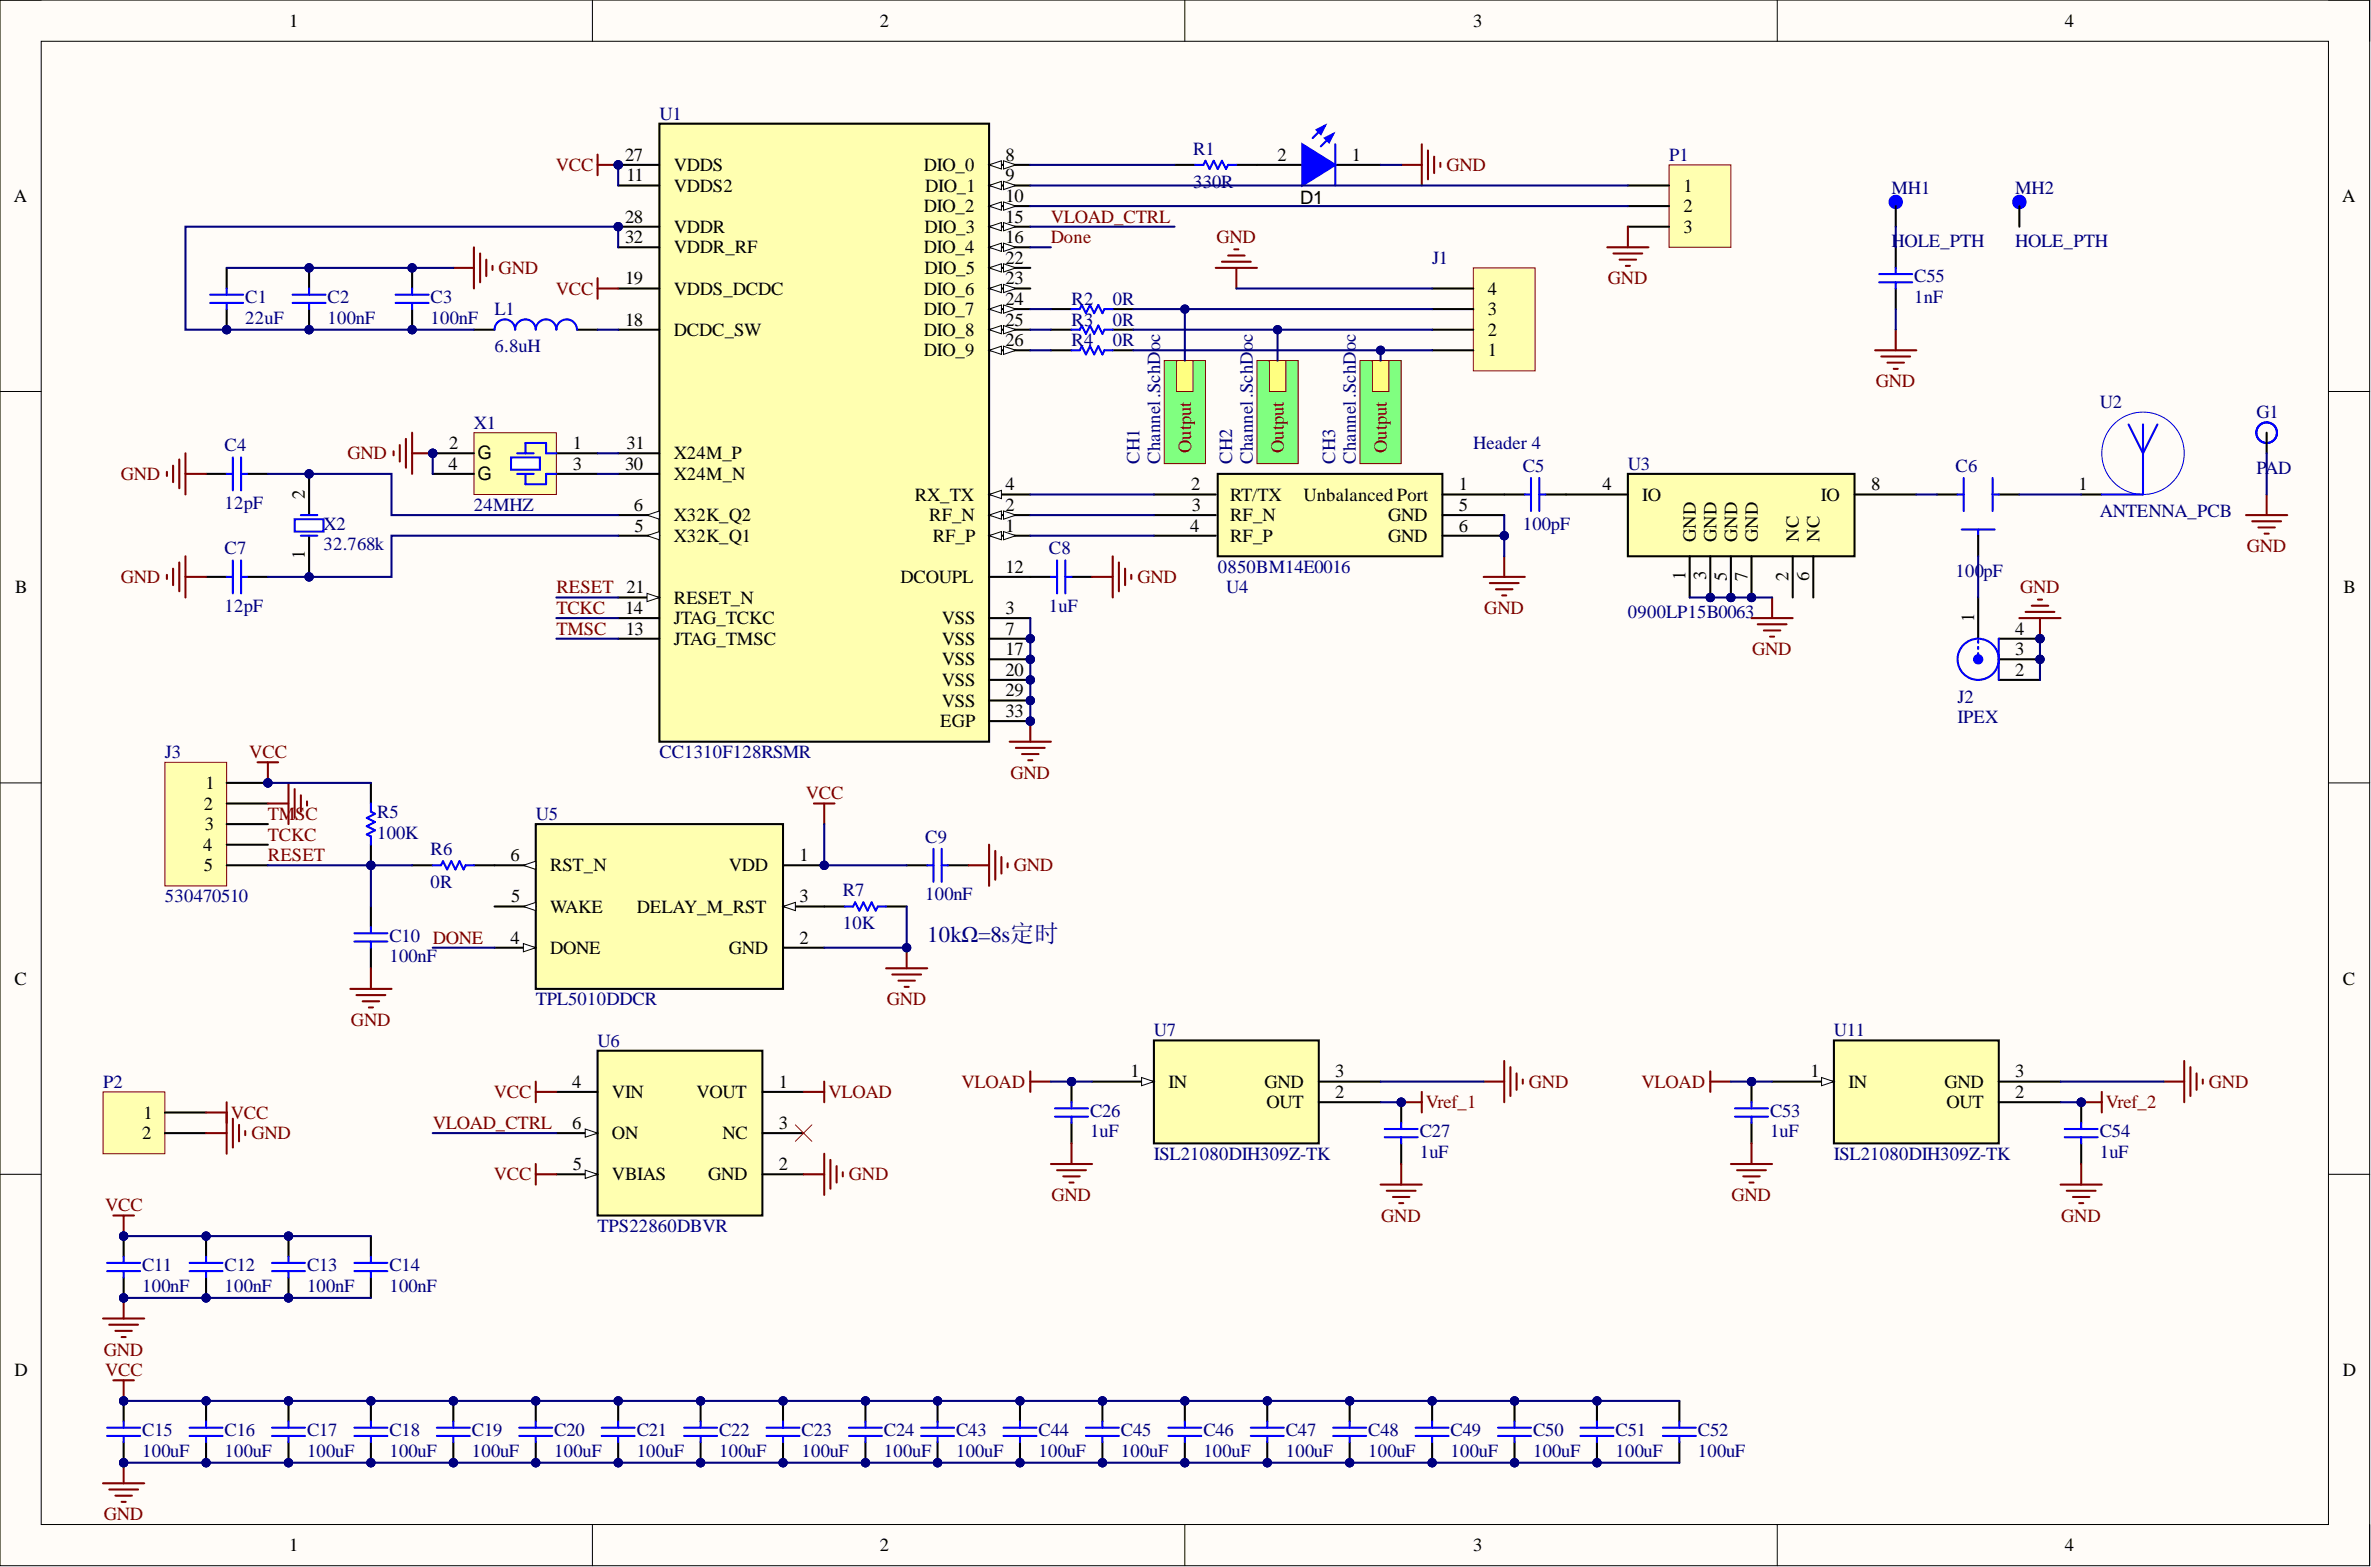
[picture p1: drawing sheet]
<svg xmlns="http://www.w3.org/2000/svg" width="292mm" height="193mm" viewBox="0 0 292 193" stroke-linecap="round" stroke-linejoin="round" font-family="sans-serif">
<defs><g id="words">
<text font-size="2.8" fill="#000080" x="114.2" y="116">10kΩ=8s定时</text>
<g font-size="2.3">
<text x="35.6" y="3.3">1</text>
<text x="108.4" y="3.3">2</text>
<text x="181.5" y="3.3">3</text>
<text x="254.4" y="3.3">4</text>
<text x="77" y="19.8">27</text>
<text x="77.2" y="22.3">11</text>
<text x="83" y="23.6">VDDS2</text>
<text x="83" y="21.1">VDDS</text>
<text x="113.8" y="21.1">DIO_0</text>
<text x="114" y="23.6">DIO_1</text>
<text x="123.9" y="19.8">8</text>
<text x="123.9" y="22.3">9</text>
<text x="157.4" y="19.8">2</text>
<text x="166.5" y="19.8">1</text>
<text x="207.4" y="23.6">1</text>
<text x="1.7" y="24.9">A</text>
<text x="77" y="27.4">28</text>
<text x="77" y="29.9">32</text>
<text x="83" y="28.7">VDDR</text>
<text x="113.8" y="26.1">DIO_2</text>
<text x="113.9" y="28.7">DIO_3</text>
<text x="123.9" y="24.9">10</text>
<text x="123.9" y="27.4">15</text>
<text x="123.9" y="29.9">16</text>
<text x="160.2" y="25.1">D1</text>
<text x="207.4" y="26.1">2</text>
<text x="207.4" y="28.7">3</text>
<text x="288.6" y="24.9">A</text>
<text x="77" y="35">19</text>
<text x="83" y="31.2">VDDR_RF</text>
<text x="113.8" y="31.2">DIO_4</text>
<text x="113.9" y="33.8">DIO_5</text>
<text x="123.9" y="32.5">22</text>
<text x="123.9" y="35">23</text>
<text x="77" y="40.1">18</text>
<text x="83" y="41.4">DCDC_SW</text>
<text x="83" y="36.3">VDDS_DCDC</text>
<text x="113.8" y="36.3">DIO_6</text>
<text x="113.8" y="38.8">DIO_7</text>
<text x="113.8" y="41.4">DIO_8</text>
<text x="123.9" y="37.6">24</text>
<text x="123.9" y="40.1">25</text>
<text x="183.3" y="41.4">2</text>
<text x="183.3" y="38.8">3</text>
<text x="183.3" y="36.3">4</text>
<text x="113.8" y="43.9">DIO_9</text>
<text x="123.9" y="42.6">26</text>
<text x="183.3" y="43.9">1</text>
<text x="55.3" y="57.9">4</text>
<text x="55.3" y="55.3">2</text>
<text x="58.8" y="56.6">G</text>
<text x="58.8" y="59.1">G</text>
<text x="70.6" y="55.3">1</text>
<text x="70.6" y="57.9">3</text>
<text x="77" y="57.9">30</text>
<text x="77.2" y="55.3">31</text>
<text x="83" y="59.1">X24M_N</text>
<text x="83" y="56.6">X24M_P</text>
<text x="37.6" y="61.4" transform="rotate(-90 37.6 61.4)">2</text>
<text x="78.1" y="62.9">6</text>
<text x="78.2" y="65.5">5</text>
<text x="83" y="64.2">X32K_Q2</text>
<text x="112.7" y="61.7">RX_TX</text>
<text x="114.5" y="64.2">RF_N</text>
<text x="123.9" y="65.5">1</text>
<text x="123.9" y="62.9">2</text>
<text x="123.9" y="60.4">4</text>
<text x="146.6" y="65.5">4</text>
<text x="146.7" y="60.4">2</text>
<text x="146.8" y="62.9">3</text>
<text x="151.6" y="61.7">RT/TX</text>
<text x="151.6" y="64.2">RF_N</text>
<text x="160.6" y="61.7">Unbalanced Port</text>
<text x="171" y="64.2">GND</text>
<text x="179.7" y="60.4">1</text>
<text x="179.7" y="62.9">5</text>
<text x="179.7" y="65.5">6</text>
<text x="197.4" y="60.4">4</text>
<text x="202.3" y="61.7">IO</text>
<text x="224.3" y="61.7">IO</text>
<text x="230.5" y="60.4">8</text>
<text x="256.1" y="60.4">1</text>
<text x="37.6" y="68.8" transform="rotate(-90 37.6 68.8)">1</text>
<text x="83" y="66.7">X32K_Q1</text>
<text x="110.9" y="71.8">DCOUPL</text>
<text x="114.9" y="66.7">RF_P</text>
<text x="123.9" y="70.5">12</text>
<text x="151.6" y="66.7">RF_P</text>
<text x="171" y="66.7">GND</text>
<text x="207.7" y="71.4" transform="rotate(-90 207.7 71.4)">1</text>
<text x="208.9" y="66.7" transform="rotate(-90 208.9 66.7)">GND</text>
<text x="210.2" y="71.5" transform="rotate(-90 210.2 71.5)">3</text>
<text x="211.5" y="66.7" transform="rotate(-90 211.5 66.7)">GND</text>
<text x="212.7" y="71.5" transform="rotate(-90 212.7 71.5)">5</text>
<text x="214" y="66.7" transform="rotate(-90 214 66.7)">GND</text>
<text x="215.3" y="71.5" transform="rotate(-90 215.3 71.5)">7</text>
<text x="216.5" y="66.7" transform="rotate(-90 216.5 66.7)">GND</text>
<text x="220.3" y="71.5" transform="rotate(-90 220.3 71.5)">2</text>
<text x="221.6" y="66.7" transform="rotate(-90 221.6 66.7)">NC</text>
<text x="222.9" y="71.5" transform="rotate(-90 222.9 71.5)">6</text>
<text x="224.2" y="66.7" transform="rotate(-90 224.2 66.7)">NC</text>
<text x="1.9" y="73.1">B</text>
<text x="77" y="75.6">14</text>
<text x="83" y="76.9">JTAG_TCKC</text>
<text x="83" y="74.3">RESET_N</text>
<text x="116" y="76.9">VSS</text>
<text x="123.9" y="75.6">3</text>
<text x="243.2" y="76.6" transform="rotate(-90 243.2 76.6)">1</text>
<text x="288.7" y="73.1">B</text>
<text x="77.1" y="78.1">13</text>
<text x="83" y="79.4">JTAG_TMSC</text>
<text x="116" y="79.4">VSS</text>
<text x="116" y="82">VSS</text>
<text x="123.9" y="78.1">7</text>
<text x="123.9" y="80.7">17</text>
<text x="123.9" y="83.2">20</text>
<text x="248.3" y="83.2">2</text>
<text x="248.3" y="80.7">3</text>
<text x="248.3" y="78.1">4</text>
<text x="115.8" y="89.6">EGP</text>
<text x="116" y="84.5">VSS</text>
<text x="116" y="87">VSS</text>
<text x="123.9" y="85.8">29</text>
<text x="123.9" y="88.3">33</text>
<text x="25.1" y="99.7">2</text>
<text x="25.3" y="97.2">1</text>
<text x="25" y="104.8">4</text>
<text x="25.1" y="107.3">5</text>
<text x="25.2" y="102.2">3</text>
<text x="62.9" y="106.1">6</text>
<text x="67.8" y="107.3">RST_N</text>
<text x="89.8" y="107.3">VDD</text>
<text x="98.5" y="106.1">1</text>
<text x="63" y="111.1">5</text>
<text x="67.8" y="112.4">WAKE</text>
<text x="78.4" y="112.4">DELAY_M_RST</text>
<text x="98.5" y="111.1">3</text>
<text x="62.9" y="116.2">4</text>
<text x="67.8" y="117.5">DONE</text>
<text x="89.8" y="117.5">GND</text>
<text x="98.5" y="116.2">2</text>
<text x="1.8" y="121.3">C</text>
<text x="288.6" y="121.3">C</text>
<text x="17.7" y="137.8">1</text>
<text x="70.5" y="134">4</text>
<text x="75.4" y="135.2">VIN</text>
<text x="85.8" y="135.2">VOUT</text>
<text x="96" y="134">1</text>
<text x="139.3" y="132.7">1</text>
<text x="143.9" y="134">IN</text>
<text x="155.8" y="134">GND</text>
<text x="156" y="136.5">OUT</text>
<text x="164.5" y="135.2">2</text>
<text x="164.5" y="132.7">3</text>
<text x="223.1" y="132.7">1</text>
<text x="227.7" y="134">IN</text>
<text x="239.6" y="134">GND</text>
<text x="239.8" y="136.5">OUT</text>
<text x="248.3" y="135.2">2</text>
<text x="248.3" y="132.7">3</text>
<text x="17.5" y="140.3">2</text>
<text x="70.5" y="139">6</text>
<text x="75.4" y="140.3">ON</text>
<text x="89" y="140.3">NC</text>
<text x="96" y="139">3</text>
<text x="70.6" y="144.1">5</text>
<text x="75.4" y="145.4">VBIAS</text>
<text x="87.2" y="145.4">GND</text>
<text x="96" y="144.1">2</text>
<text x="1.8" y="169.5">D</text>
<text x="288.6" y="169.5">D</text>
<text x="35.6" y="191">1</text>
<text x="108.4" y="191">2</text>
<text x="181.5" y="191">3</text>
<text x="254.4" y="191">4</text>
</g>
<g font-size="2.3" fill="#000080">
<text x="81.2" y="14.7">U1</text>
<text x="147" y="19">R1</text>
<text x="147" y="23.1">330R</text>
<text x="205.6" y="19.8">P1</text>
<text x="233" y="23.9">MH1</text>
<text x="248.3" y="23.9">MH2</text>
<text x="176.4" y="32.5">J1</text>
<text x="233" y="30.5">HOLE_PTH</text>
<text x="235.8" y="34.8">C55</text>
<text x="248.3" y="30.5">HOLE_PTH</text>
<text x="30.2" y="37.3">C1</text>
<text x="30.2" y="39.8">22uF</text>
<text x="40.4" y="37.3">C2</text>
<text x="40.4" y="39.8">100nF</text>
<text x="53.1" y="37.3">C3</text>
<text x="53.1" y="39.8">100nF</text>
<text x="60.9" y="38.8">L1</text>
<text x="132" y="37.6">R2</text>
<text x="132" y="40.1">R3</text>
<text x="137.1" y="37.6">0R</text>
<text x="137.1" y="40.1">0R</text>
<text x="235.8" y="37.3">1nF</text>
<text x="60.9" y="43.4">6.8uH</text>
<text x="132" y="42.6">R4</text>
<text x="137.1" y="42.6">0R</text>
<text x="58.4" y="52.8">X1</text>
<text x="258.7" y="50.2">U2</text>
<text x="278" y="51.5">G1</text>
<text x="27.7" y="55.6">C4</text>
<text x="140.4" y="57.1" transform="rotate(-90 140.4 57.1)">CH1</text>
<text x="142.9" y="57.1" transform="rotate(-90 142.9 57.1)">Channel.SchDoc</text>
<text x="151.8" y="57.1" transform="rotate(-90 151.8 57.1)">CH2</text>
<text x="154.3" y="57.1" transform="rotate(-90 154.3 57.1)">Channel.SchDoc</text>
<text x="164.5" y="57.1" transform="rotate(-90 164.5 57.1)">CH3</text>
<text x="167" y="57.1" transform="rotate(-90 167 57.1)">Channel.SchDoc</text>
<text x="181.5" y="55.3">Header 4</text>
<text x="187.6" y="58.1">C5</text>
<text x="200.5" y="57.9">U3</text>
<text x="240.9" y="58.1">C6</text>
<text x="278" y="58.4">PAD</text>
<text x="27.7" y="62.7">12pF</text>
<text x="39.9" y="65.2">X2</text>
<text x="58.4" y="62.9">24MHZ</text>
<text x="187.6" y="65.2">100pF</text>
<text x="258.7" y="63.7">ANTENNA_PCB</text>
<text x="27.7" y="68.3">C7</text>
<text x="39.9" y="67.7">32.768k</text>
<text x="129.2" y="68.3">C8</text>
<text x="150" y="70.5">0850BM14E0016</text>
<text x="240.9" y="71">100pF</text>
<text x="27.7" y="75.4">12pF</text>
<text x="129.2" y="75.4">1uF</text>
<text x="151" y="73.1">U4</text>
<text x="200.5" y="76.1">0900LP15B0063</text>
<text x="241.2" y="86.5">J2</text>
<text x="241.2" y="89.1">IPEX</text>
<text x="20.3" y="93.4">J3</text>
<text x="81.2" y="93.4">CC1310F128RSMR</text>
<text x="46.5" y="100.7">R5</text>
<text x="66" y="101">U5</text>
<text x="46.5" y="103.3">100K</text>
<text x="53.1" y="105.3">R6</text>
<text x="114" y="103.8">C9</text>
<text x="20.3" y="111.1">530470510</text>
<text x="53.1" y="109.3">0R</text>
<text x="103.8" y="110.4">R7</text>
<text x="114" y="110.9">100nF</text>
<text x="48" y="115.9">C10 DONE</text>
<text x="48" y="118.5">100nF</text>
<text x="103.8" y="114.4">10K</text>
<text x="66" y="123.8">TPL5010DDCR</text>
<text x="73.6" y="128.9">U6</text>
<text x="142.2" y="127.6">U7</text>
<text x="225.9" y="127.6">U11</text>
<text x="12.7" y="134">P2</text>
<text x="134.3" y="137.5">C26</text>
<text x="218.1" y="137.5">C53</text>
<text x="134.3" y="140">1uF</text>
<text x="142.2" y="142.8">ISL21080DIH309Z-TK</text>
<text x="174.9" y="140">C27</text>
<text x="174.9" y="142.6">1uF</text>
<text x="218.1" y="140">1uF</text>
<text x="225.9" y="142.8">ISL21080DIH309Z-TK</text>
<text x="258.7" y="140">C54</text>
<text x="258.7" y="142.6">1uF</text>
<text x="73.6" y="151.7">TPS22860DBVR</text>
<text x="17.5" y="156.5">C11</text>
<text x="17.5" y="159.1">100nF</text>
<text x="27.7" y="156.5">C12</text>
<text x="27.7" y="159.1">100nF</text>
<text x="37.8" y="156.5">C13</text>
<text x="37.8" y="159.1">100nF</text>
<text x="48" y="156.5">C14</text>
<text x="48" y="159.1">100nF</text>
<text x="17.5" y="176.8">C15</text>
<text x="17.5" y="179.4">100uF</text>
<text x="27.7" y="176.8">C16</text>
<text x="27.7" y="179.4">100uF</text>
<text x="37.8" y="176.8">C17</text>
<text x="37.8" y="179.4">100uF</text>
<text x="48" y="176.8">C18</text>
<text x="48" y="179.4">100uF</text>
<text x="58.1" y="176.8">C19</text>
<text x="58.1" y="179.4">100uF</text>
<text x="68.3" y="176.8">C20</text>
<text x="68.3" y="179.4">100uF</text>
<text x="78.4" y="176.8">C21</text>
<text x="78.4" y="179.4">100uF</text>
<text x="88.6" y="176.8">C22</text>
<text x="88.6" y="179.4">100uF</text>
<text x="98.8" y="176.8">C23</text>
<text x="98.8" y="179.4">100uF</text>
<text x="108.9" y="176.8">C24</text>
<text x="108.9" y="179.4">100uF</text>
<text x="117.8" y="176.8">C43</text>
<text x="117.8" y="179.4">100uF</text>
<text x="127.9" y="176.8">C44</text>
<text x="127.9" y="179.4">100uF</text>
<text x="138.1" y="176.8">C45</text>
<text x="138.1" y="179.4">100uF</text>
<text x="148.3" y="176.8">C46</text>
<text x="148.3" y="179.4">100uF</text>
<text x="158.4" y="176.8">C47</text>
<text x="158.4" y="179.4">100uF</text>
<text x="168.6" y="176.8">C48</text>
<text x="168.6" y="179.4">100uF</text>
<text x="178.7" y="176.8">C49</text>
<text x="178.7" y="179.4">100uF</text>
<text x="188.9" y="176.8">C50</text>
<text x="188.9" y="179.4">100uF</text>
<text x="199" y="176.8">C51</text>
<text x="199" y="179.4">100uF</text>
<text x="209.2" y="176.8">C52</text>
<text x="209.2" y="179.4">100uF</text>
</g>
<g font-size="2.3" fill="#800000">
<text x="68.5" y="21.1">VCC</text>
<text x="178.2" y="21.1">GND</text>
<text x="129.5" y="29.9">Done</text>
<text x="129.5" y="27.4">VLOAD_CTRL</text>
<text x="149.9" y="29.9">GND</text>
<text x="61.4" y="33.8">GND</text>
<text x="198.1" y="35">GND</text>
<text x="68.5" y="36.3">VCC</text>
<text x="231.1" y="47.7">GND</text>
<text x="14.9" y="59.1">GND</text>
<text x="42.8" y="56.6">GND</text>
<text x="146.7" y="55.8" transform="rotate(-90 146.7 55.8)">Output</text>
<text x="158.2" y="55.8" transform="rotate(-90 158.2 55.8)">Output</text>
<text x="170.8" y="55.8" transform="rotate(-90 170.8 55.8)">Output</text>
<text x="14.9" y="71.8">GND</text>
<text x="140.1" y="71.8">GND</text>
<text x="276.8" y="68">GND</text>
<text x="68.5" y="73.1">RESET 21</text>
<text x="68.5" y="75.6">TCKC</text>
<text x="182.9" y="75.6">GND</text>
<text x="248.9" y="73.1">GND</text>
<text x="68.5" y="78.1">TMSC</text>
<text x="215.9" y="80.7">GND</text>
<text x="30.7" y="93.4">VCC</text>
<text x="124.5" y="95.9">GND</text>
<text x="33" y="101">TMSC</text>
<text x="99.3" y="98.4">VCC</text>
<text x="33" y="103.5">TCKC</text>
<text x="33" y="106.1">RESET</text>
<text x="124.9" y="107.3">GND</text>
<text x="109.2" y="123.8">GND</text>
<text x="43.2" y="126.3">GND</text>
<text x="28.4" y="137.8">VCC</text>
<text x="60.8" y="135.2">VCC</text>
<text x="102.1" y="135.2">VLOAD</text>
<text x="118.5" y="134">VLOAD</text>
<text x="175.7" y="136.5">Vref_1</text>
<text x="188.4" y="134">GND</text>
<text x="202.2" y="134">VLOAD</text>
<text x="259.4" y="136.5">Vref_2</text>
<text x="272.1" y="134">GND</text>
<text x="31" y="140.3">GND</text>
<text x="53.3" y="139">VLOAD_CTRL</text>
<text x="12.9" y="149.2">VCC</text>
<text x="60.8" y="145.4">VCC</text>
<text x="104.6" y="145.4">GND</text>
<text x="129.6" y="147.9">GND</text>
<text x="213.3" y="147.9">GND</text>
<text x="170.2" y="150.4">GND</text>
<text x="253.9" y="150.4">GND</text>
<text x="12.8" y="166.9">GND</text>
<text x="12.9" y="169.5">VCC</text>
<text x="12.8" y="187.2">GND</text>
</g>
</g></defs>
<path d="M0 0h291.9v192.8h-291.9z" fill-rule="evenodd" fill="#fffcf8"/>
<path d="M0 0h291.9v192.8h-291.9z" fill="none" stroke="#000" stroke-width=".12"/>
<path d="M5.1 5.1h281.8v182.6h-281.8z" fill-rule="evenodd" fill="#fffcf8"/>
<g fill="none" stroke="#000" stroke-width=".12">
<path d="M0 0h5.1M5.1 5.1h281.8v182.6h-281.8zM73 0v5.1M146 0v5.1M219 0v5.1M286.9 0h5v5.1M0 48.2h5.1M286.9 48.2h5M0 96.4h5.1M286.9 96.4h5M0 144.6h5.1M286.9 144.6h5"/>
<path d="M73 187.7v5.1M146 187.7v5.1M219 187.7v5.1M291.9 187.7v5.1"/>
</g>
<g fill="none" stroke="#00f" stroke-width=".76">
<circle cx="233.5" cy="24.9" r=".51"/>
<circle cx="248.8" cy="24.9" r=".51"/>
</g>
<g fill="none" stroke="#00f" stroke-width=".25">
<path d="M233.5 24.9v.5M248.8 24.9v.5"/>
<circle cx="233.6" cy="24.9" r=".26"/>
<circle cx="248.8" cy="24.9" r=".26"/>
</g>
<path d="M233.5 25.4v2.5M248.8 25.4v2.5" fill="none" stroke="#000" stroke-width=".25"/>
<circle cx="126.9" cy="78.7" r=".51" fill="#000080"/>
<circle cx="126.9" cy="78.7" r=".51" fill="none" stroke="#000080" stroke-width=".12"/>
<circle cx="126.9" cy="81.2" r=".51" fill="#000080"/>
<circle cx="126.9" cy="81.2" r=".51" fill="none" stroke="#000080" stroke-width=".12"/>
<circle cx="126.9" cy="83.7" r=".51" fill="#000080"/>
<circle cx="126.9" cy="83.7" r=".51" fill="none" stroke="#000080" stroke-width=".12"/>
<circle cx="76.2" cy="20.3" r=".51" fill="#000080"/>
<circle cx="76.2" cy="20.3" r=".51" fill="none" stroke="#000080" stroke-width=".12"/>
<circle cx="76.2" cy="27.9" r=".51" fill="#000080"/>
<circle cx="76.2" cy="27.9" r=".51" fill="none" stroke="#000080" stroke-width=".12"/>
<circle cx="126.9" cy="86.3" r=".51" fill="#000080"/>
<circle cx="126.9" cy="86.3" r=".51" fill="none" stroke="#000080" stroke-width=".12"/>
<circle cx="126.9" cy="88.8" r=".51" fill="#000080"/>
<circle cx="126.9" cy="88.8" r=".51" fill="none" stroke="#000080" stroke-width=".12"/>
<path d="M81.2 15.2h40.7v76.1h-40.7z" fill-rule="evenodd" fill="#ffffb0"/>
<path d="M81.2 15.2h40.7v76.1h-40.7zM121.9 66h5" fill="none" stroke="#000" stroke-width=".25"/>
<path d="M121.9 66l1.5-.5v1z" fill="#f8fcff"/>
<path d="M121.9 66l1.5-.5v1z" fill="none" stroke="#000" stroke-width=".12"/>
<path d="M123.6 65.5l1.6 .5-1.6 .5z" fill="#f8fcff"/>
<path d="M123.6 65.5l1.6 .5-1.6 .5z" fill="none" stroke="#000" stroke-width=".12"/>
<path d="M121.9 63.4h5" fill="none" stroke="#000" stroke-width=".25"/>
<path d="M121.9 63.4l1.5-.5v1z" fill="#f8fcff"/>
<path d="M121.9 63.4l1.5-.5v1z" fill="none" stroke="#000" stroke-width=".12"/>
<path d="M123.6 62.9l1.6 .5-1.6 .5z" fill="#f8fcff"/>
<path d="M123.6 62.9l1.6 .5-1.6 .5z" fill="none" stroke="#000" stroke-width=".12"/>
<path d="M121.9 76.1h5M121.9 60.9h5" fill="none" stroke="#000" stroke-width=".25"/>
<path d="M121.9 60.9l1.5-.5v1z" fill="#f8fcff"/>
<path d="M121.9 60.9l1.5-.5v1z" fill="none" stroke="#000" stroke-width=".12"/>
<path d="M76.2 66h5" fill="none" stroke="#000" stroke-width=".25"/>
<path d="M79.7 66l1.5-.5v1z" fill="#f8fcff"/>
<path d="M79.7 66l1.5-.5v1z" fill="none" stroke="#000" stroke-width=".12"/>
<path d="M76.2 63.4h5" fill="none" stroke="#000" stroke-width=".25"/>
<path d="M79.7 63.4l1.5-.5v1z" fill="#f8fcff"/>
<path d="M79.7 63.4l1.5-.5v1z" fill="none" stroke="#000" stroke-width=".12"/>
<path d="M121.9 78.7h5" fill="none" stroke="#000" stroke-width=".25"/>
<circle cx="126.9" cy="78.7" r=".51" fill="#000080"/>
<circle cx="126.9" cy="78.7" r=".51" fill="none" stroke="#000080" stroke-width=".12"/>
<path d="M121.9 20.3h5" fill="none" stroke="#000" stroke-width=".25"/>
<path d="M121.9 20.3l1.5-.5v1z" fill="#f8fcff"/>
<path d="M121.9 20.3l1.5-.5v1z" fill="none" stroke="#000" stroke-width=".12"/>
<path d="M123.6 19.8l1.6 .5-1.6 .5z" fill="#f8fcff"/>
<path d="M123.6 19.8l1.6 .5-1.6 .5z" fill="none" stroke="#000" stroke-width=".12"/>
<path d="M121.9 22.8h5" fill="none" stroke="#000" stroke-width=".25"/>
<path d="M121.9 22.8l1.5-.5v1z" fill="#f8fcff"/>
<path d="M121.9 22.8l1.5-.5v1z" fill="none" stroke="#000" stroke-width=".12"/>
<path d="M123.6 22.3l1.6 .5-1.6 .5z" fill="#f8fcff"/>
<path d="M123.6 22.3l1.6 .5-1.6 .5z" fill="none" stroke="#000" stroke-width=".12"/>
<path d="M121.9 25.4h5" fill="none" stroke="#000" stroke-width=".25"/>
<path d="M121.9 25.4l1.5-.5v1z" fill="#f8fcff"/>
<path d="M121.9 25.4l1.5-.5v1z" fill="none" stroke="#000" stroke-width=".12"/>
<path d="M123.6 24.9l1.6 .5-1.6 .5z" fill="#f8fcff"/>
<path d="M123.6 24.9l1.6 .5-1.6 .5z" fill="none" stroke="#000" stroke-width=".12"/>
<path d="M76.2 22.8h5M121.9 27.9h5M76.2 78.7h5M76.2 76.1h5M121.9 71h5" fill="none" stroke="#000" stroke-width=".25"/>
<path d="M121.9 27.9l1.5-.5v1z" fill="#f8fcff"/>
<path d="M121.9 27.9l1.5-.5v1z" fill="none" stroke="#000" stroke-width=".12"/>
<path d="M123.6 27.4l1.6 .5-1.6 .5z" fill="#f8fcff"/>
<path d="M123.6 27.4l1.6 .5-1.6 .5z" fill="none" stroke="#000" stroke-width=".12"/>
<path d="M121.9 30.5h5" fill="none" stroke="#000" stroke-width=".25"/>
<path d="M121.9 30.5l1.5-.6v1.1z" fill="#f8fcff"/>
<path d="M121.9 30.5l1.5-.6v1.1z" fill="none" stroke="#000" stroke-width=".12"/>
<path d="M123.6 29.9l1.6 .6-1.6 .5z" fill="#f8fcff"/>
<path d="M123.6 29.9l1.6 .6-1.6 .5z" fill="none" stroke="#000" stroke-width=".12"/>
<path d="M121.9 81.2h5" fill="none" stroke="#000" stroke-width=".25"/>
<circle cx="126.9" cy="81.2" r=".51" fill="#000080"/>
<circle cx="126.9" cy="81.2" r=".51" fill="none" stroke="#000080" stroke-width=".12"/>
<path d="M76.2 35.5h5M76.2 40.6h5M121.9 83.7h5" fill="none" stroke="#000" stroke-width=".25"/>
<circle cx="126.9" cy="83.7" r=".51" fill="#000080"/>
<circle cx="126.9" cy="83.7" r=".51" fill="none" stroke="#000080" stroke-width=".12"/>
<path d="M76.2 73.6h5" fill="none" stroke="#000" stroke-width=".25"/>
<path d="M79.7 73.1l1.5 .5-1.5 .5z" fill="#f8fcff"/>
<path d="M79.7 73.1l1.5 .5-1.5 .5z" fill="none" stroke="#000" stroke-width=".12"/>
<path d="M121.9 33h5" fill="none" stroke="#000" stroke-width=".25"/>
<path d="M121.9 33l1.5-.5v1z" fill="#f8fcff"/>
<path d="M121.9 33l1.5-.5v1z" fill="none" stroke="#000" stroke-width=".12"/>
<path d="M123.6 32.5l1.6 .5-1.6 .5z" fill="#f8fcff"/>
<path d="M123.6 32.5l1.6 .5-1.6 .5z" fill="none" stroke="#000" stroke-width=".12"/>
<path d="M121.9 35.5h5" fill="none" stroke="#000" stroke-width=".25"/>
<path d="M121.9 35.5l1.5-.5v1z" fill="#f8fcff"/>
<path d="M121.9 35.5l1.5-.5v1z" fill="none" stroke="#000" stroke-width=".12"/>
<path d="M123.6 35l1.6 .5-1.6 .5z" fill="#f8fcff"/>
<path d="M123.6 35l1.6 .5-1.6 .5z" fill="none" stroke="#000" stroke-width=".12"/>
<path d="M121.9 38.1h5" fill="none" stroke="#000" stroke-width=".25"/>
<path d="M121.9 38.1l1.5-.5v1z" fill="#f8fcff"/>
<path d="M121.9 38.1l1.5-.5v1z" fill="none" stroke="#000" stroke-width=".12"/>
<path d="M123.6 37.6l1.6 .5-1.6 .5z" fill="#f8fcff"/>
<path d="M123.6 37.6l1.6 .5-1.6 .5z" fill="none" stroke="#000" stroke-width=".12"/>
<path d="M121.9 40.6h5" fill="none" stroke="#000" stroke-width=".25"/>
<path d="M121.9 40.6l1.5-.5v1z" fill="#f8fcff"/>
<path d="M121.9 40.6l1.5-.5v1z" fill="none" stroke="#000" stroke-width=".12"/>
<path d="M123.6 40.1l1.6 .5-1.6 .5z" fill="#f8fcff"/>
<path d="M123.6 40.1l1.6 .5-1.6 .5z" fill="none" stroke="#000" stroke-width=".12"/>
<path d="M121.9 43.1h5" fill="none" stroke="#000" stroke-width=".25"/>
<path d="M121.9 43.1l1.5-.5v1z" fill="#f8fcff"/>
<path d="M121.9 43.1l1.5-.5v1z" fill="none" stroke="#000" stroke-width=".12"/>
<path d="M123.6 42.6l1.6 .5-1.6 .5z" fill="#f8fcff"/>
<path d="M123.6 42.6l1.6 .5-1.6 .5z" fill="none" stroke="#000" stroke-width=".12"/>
<path d="M76.2 20.3h5" fill="none" stroke="#000" stroke-width=".25"/>
<circle cx="76.2" cy="20.3" r=".51" fill="#000080"/>
<circle cx="76.2" cy="20.3" r=".51" fill="none" stroke="#000080" stroke-width=".12"/>
<path d="M76.2 27.9h5" fill="none" stroke="#000" stroke-width=".25"/>
<circle cx="76.2" cy="27.9" r=".51" fill="#000080"/>
<circle cx="76.2" cy="27.9" r=".51" fill="none" stroke="#000080" stroke-width=".12"/>
<path d="M121.9 86.3h5" fill="none" stroke="#000" stroke-width=".25"/>
<circle cx="126.9" cy="86.3" r=".51" fill="#000080"/>
<circle cx="126.9" cy="86.3" r=".51" fill="none" stroke="#000080" stroke-width=".12"/>
<path d="M76.2 30.5h5M76.2 58.4h5M76.2 55.8h5M121.9 88.8h5" fill="none" stroke="#000" stroke-width=".25"/>
<circle cx="126.9" cy="88.8" r=".51" fill="#000080"/>
<circle cx="126.9" cy="88.8" r=".51" fill="none" stroke="#000080" stroke-width=".12"/>
<circle cx="38.1" cy="71" r=".51" fill="#000080"/>
<circle cx="38.1" cy="71" r=".51" fill="none" stroke="#000080" stroke-width=".12"/>
<circle cx="38.1" cy="58.4" r=".51" fill="#000080"/>
<circle cx="38.1" cy="58.4" r=".51" fill="none" stroke="#000080" stroke-width=".12"/>
<path d="M38.1 66v5" fill="none" stroke="#000" stroke-width=".25"/>
<circle cx="38.1" cy="71" r=".51" fill="#000080"/>
<circle cx="38.1" cy="71" r=".51" fill="none" stroke="#000080" stroke-width=".12"/>
<path d="M38.1 58.4v5" fill="none" stroke="#000" stroke-width=".25"/>
<circle cx="38.1" cy="58.4" r=".51" fill="#000080"/>
<circle cx="38.1" cy="58.4" r=".51" fill="none" stroke="#000080" stroke-width=".12"/>
<path d="M37.1 63.4h2M37.1 66h2" fill="none" stroke="#00f" stroke-width=".25"/>
<path d="M36.3 63.9h3.6v1.6h-3.6z" fill-rule="evenodd" fill="#fff"/>
<path d="M36.3 63.9h3.6v1.6h-3.6z" fill="none" stroke="#00f" stroke-width=".25"/>
<circle cx="53.3" cy="55.8" r=".51" fill="#000080"/>
<circle cx="53.3" cy="55.8" r=".51" fill="none" stroke="#000080" stroke-width=".12"/>
<path d="M58.4 53.3h10.1v7.6h-10.1z" fill-rule="evenodd" fill="#ffffb0"/>
<path d="M58.4 53.3h10.1v7.6h-10.1z" fill="none" stroke="#800000" stroke-width=".12"/>
<path d="M53.3 55.8h5.1M53.3 58.4h5.1M68.5 55.8h5.1M68.5 58.4h5.1" fill="none" stroke="#000" stroke-width=".25"/>
<circle cx="53.3" cy="55.8" r=".51" fill="#000080"/>
<circle cx="53.3" cy="55.8" r=".51" fill="none" stroke="#000080" stroke-width=".12"/>
<path d="M63.7 55.8h2M63.7 58.4h2" fill="none" stroke="#00f" stroke-width=".25"/>
<path d="M63 56.3h3.5v1.6h-3.5z" fill-rule="evenodd" fill="#fff"/>
<path d="M27.9 58.4h.8M28.7 56.3v4.1M29.7 58.4h.8M29.7 56.3v4.1M63 56.3h3.5v1.6h-3.5zM64.7 55.8v-1.2h2.6v1.2h1.2M64.7 58.4v1.2h2.6v-1.2h1.2M27.9 71h.8M28.7 69v4.1M29.7 69v4.1M29.7 71h.8" fill="none" stroke="#00f" stroke-width=".25"/>
<path d="M25.4 58.4h2.5M30.5 58.4h2.5M25.4 71h2.5M30.5 71h2.5" fill="none" stroke="#000" stroke-width=".25"/>
<g fill="none" stroke="#800000" stroke-width=".25">
<path d="M20.6 58.1v.5M21.3 57.3v2.1M22.1 56.6v3.5M22.8 55.8v5.1M22.8 58.4h2.6M48.5 55.6v.5M49.2 54.8v2M50 54v3.6M50.8 53.3v5.1M50.8 55.8h2.5M20.6 70.8v.5M21.3 70v2.1"/>
<path d="M22.1 69.3v3.5M22.8 68.5v5.1M22.8 71h2.6"/>
</g>
<circle cx="53.3" cy="55.8" r=".51" fill="#000080"/>
<circle cx="53.3" cy="55.8" r=".51" fill="none" stroke="#000080" stroke-width=".12"/>
<circle cx="33" cy="96.4" r=".51" fill="#000080"/>
<circle cx="33" cy="96.4" r=".51" fill="none" stroke="#000080" stroke-width=".12"/>
<path d="M20.3 93.9h7.6v15.2h-7.6z" fill-rule="evenodd" fill="#ffffb0"/>
<path d="M20.3 93.9h7.6v15.2h-7.6z" fill="none" stroke="#800000" stroke-width=".12"/>
<path d="M27.9 96.4h5.1" fill="none" stroke="#000" stroke-width=".25"/>
<circle cx="33" cy="96.4" r=".51" fill="#000080"/>
<circle cx="33" cy="96.4" r=".51" fill="none" stroke="#000080" stroke-width=".12"/>
<path d="M27.9 98.9h5.1M27.9 101.5h5.1M27.9 104h5.1M27.9 106.6h5.1" fill="none" stroke="#000" stroke-width=".25"/>
<path d="M31.7 93.9h2.6M33 93.9v2.5" fill="none" stroke="#800000" stroke-width=".25"/>
<circle cx="33" cy="96.4" r=".51" fill="#000080"/>
<circle cx="33" cy="96.4" r=".51" fill="none" stroke="#000080" stroke-width=".12"/>
<path d="M33 98.9h2.5M35.5 96.4v5.1M36.3 97.2v3.5M37.1 97.9v2.1M37.8 98.7v.5" fill="none" stroke="#800000" stroke-width=".25"/>
<circle cx="101.5" cy="106.6" r=".51" fill="#000080"/>
<circle cx="101.5" cy="106.6" r=".51" fill="none" stroke="#000080" stroke-width=".12"/>
<path d="M66 101.5h30.5v20.3h-30.5z" fill-rule="evenodd" fill="#ffffb0"/>
<path d="M66 101.5h30.5v20.3h-30.5zM96.5 106.6h5" fill="none" stroke="#000" stroke-width=".25"/>
<circle cx="101.5" cy="106.6" r=".51" fill="#000080"/>
<circle cx="101.5" cy="106.6" r=".51" fill="none" stroke="#000080" stroke-width=".12"/>
<path d="M96.5 116.7h5M96.5 111.6h5" fill="none" stroke="#000" stroke-width=".25"/>
<path d="M96.5 111.6l1.5-.5v1z" fill="#f8fcff"/>
<path d="M96.5 111.6l1.5-.5v1z" fill="none" stroke="#000" stroke-width=".12"/>
<path d="M60.9 116.7h5.1" fill="none" stroke="#000" stroke-width=".25"/>
<path d="M64.5 116.2l1.5 .5-1.5 .5z" fill="#f8fcff"/>
<path d="M64.5 116.2l1.5 .5-1.5 .5z" fill="none" stroke="#000" stroke-width=".12"/>
<path d="M60.9 111.6h5.1" fill="none" stroke="#000" stroke-width=".25"/>
<path d="M64.5 111.6l1.5-.5v1z" fill="#f8fcff"/>
<path d="M64.5 111.6l1.5-.5v1z" fill="none" stroke="#000" stroke-width=".12"/>
<path d="M60.9 106.6h5.1" fill="none" stroke="#000" stroke-width=".25"/>
<path d="M64.5 106.6l1.5-.5v1z" fill="#f8fcff"/>
<path d="M64.5 106.6l1.5-.5v1z" fill="none" stroke="#000" stroke-width=".12"/>
<path d="M50.8 106.6h2.5M58.4 106.6h2.5" fill="none" stroke="#000" stroke-width=".25"/>
<path d="M53.3 106.6h1l.3-.5 .5 1 .5-1 .5 1 .5-1 .5 1 .3-.5h1" fill="none" stroke="#00f" stroke-width=".25"/>
<circle cx="45.7" cy="106.6" r=".51" fill="#000080"/>
<circle cx="45.7" cy="106.6" r=".51" fill="none" stroke="#000080" stroke-width=".12"/>
<path d="M45.7 96.4v2.5M45.7 104v2.6" fill="none" stroke="#000" stroke-width=".25"/>
<circle cx="45.7" cy="106.6" r=".51" fill="#000080"/>
<circle cx="45.7" cy="106.6" r=".51" fill="none" stroke="#000080" stroke-width=".12"/>
<path d="M45.7 98.9v1.1l.5 .2-1 .5 1 .5-1 .5 1 .5-1 .6 .5 .2v1M43.7 115.9h4M43.7 114.9h4M45.7 114.2v.7M45.7 115.9v.8M104.1 111.6h1l.3-.5 .5 1 .5-1 .5 1 .5-1 .5 1 .2-.5h1.1" fill="none" stroke="#00f" stroke-width=".25"/>
<path d="M45.7 111.6v2.6M45.7 116.7v2.5M101.5 111.6h2.6M109.2 111.6h2.5" fill="none" stroke="#000" stroke-width=".25"/>
<path d="M100.3 98.9h2.5M101.5 98.9v2.6M45.7 119.2v2.6M109.2 119.2h5M111.7 116.7v2.5M43.2 121.8h5M43.9 122.5h3.6M44.7 123.3h2M45.4 124.1h.5M109.9 120h3.6M110.7 120.8h2M111.4 121.5h.6" fill="none" stroke="#800000" stroke-width=".25"/>
<circle cx="111.7" cy="116.7" r=".51" fill="#000080"/>
<circle cx="111.7" cy="116.7" r=".51" fill="none" stroke="#000080" stroke-width=".12"/>
<path d="M111.7 106.6h2.5M116.8 106.6h2.5" fill="none" stroke="#000" stroke-width=".25"/>
<path d="M114.2 106.6h.8M115 104.5v4.1M116 104.5v4.1M116 106.6h.8" fill="none" stroke="#00f" stroke-width=".25"/>
<path d="M124.4 91.3h5.1M125.2 92.1h3.5M125.9 92.9h2M126.7 93.6h.5M126.9 88.8v2.5M119.3 106.6h2.6M121.9 104v5.1M122.6 104.8v3.5M123.4 105.5v2.1M124.1 106.3v.5" fill="none" stroke="#800000" stroke-width=".25"/>
<circle cx="126.9" cy="88.8" r=".51" fill="#000080"/>
<circle cx="126.9" cy="88.8" r=".51" fill="none" stroke="#000080" stroke-width=".12"/>
<path d="M58.4 40.6h2.5M71.1 40.6h2.5M126.9 71h2.6M132 71h2.5" fill="none" stroke="#000" stroke-width=".25"/>
<path d="M60.9 40.6a1.27 1.27 0 0 1 1.3-1.3 1.27 1.27 0 0 1 1.3 1.3 1.27 1.27 0 0 1 1.2-1.3 1.27 1.27 0 0 1 1.3 1.3 1.27 1.27 0 0 1 1.3-1.3 1.27 1.27 0 0 1 1.2 1.3 1.27 1.27 0 0 1 1.3-1.3 1.27 1.27 0 0 1 1.3 1.3M129.5 71h.7M130.2 69v4.1M131.2 69v4.1M131.2 71h.8" fill="none" stroke="#00f" stroke-width=".25"/>
<path d="M73.6 34.3v2.5M73.6 35.5h2.6M134.5 71h2.6M137.1 68.5v5.1M137.8 69.3v3.5M138.6 70v2.1M139.4 70.8v.5" fill="none" stroke="#800000" stroke-width=".25"/>
<circle cx="50.8" cy="33" r=".51" fill="#000080"/>
<circle cx="50.8" cy="33" r=".51" fill="none" stroke="#000080" stroke-width=".12"/>
<circle cx="50.8" cy="40.6" r=".51" fill="#000080"/>
<circle cx="50.8" cy="40.6" r=".51" fill="none" stroke="#000080" stroke-width=".12"/>
<path d="M50.8 33v2.5" fill="none" stroke="#000" stroke-width=".25"/>
<circle cx="50.8" cy="33" r=".51" fill="#000080"/>
<circle cx="50.8" cy="33" r=".51" fill="none" stroke="#000080" stroke-width=".12"/>
<path d="M50.8 38.1v2.5" fill="none" stroke="#000" stroke-width=".25"/>
<circle cx="50.8" cy="40.6" r=".51" fill="#000080"/>
<circle cx="50.8" cy="40.6" r=".51" fill="none" stroke="#000080" stroke-width=".12"/>
<path d="M48.7 37.3h4.1M48.7 36.3h4.1M50.8 35.5v.8M50.8 37.3v.8" fill="none" stroke="#00f" stroke-width=".25"/>
<circle cx="27.9" cy="40.6" r=".51" fill="#000080"/>
<circle cx="27.9" cy="40.6" r=".51" fill="none" stroke="#000080" stroke-width=".12"/>
<path d="M27.9 33v2.5M27.9 38.1v2.5" fill="none" stroke="#000" stroke-width=".25"/>
<circle cx="27.9" cy="40.6" r=".51" fill="#000080"/>
<circle cx="27.9" cy="40.6" r=".51" fill="none" stroke="#000080" stroke-width=".12"/>
<path d="M25.9 37.3h4.1M25.9 36.3h4.1M27.9 35.5v.8M27.9 37.3v.8" fill="none" stroke="#00f" stroke-width=".25"/>
<circle cx="38.1" cy="33" r=".51" fill="#000080"/>
<circle cx="38.1" cy="33" r=".51" fill="none" stroke="#000080" stroke-width=".12"/>
<circle cx="38.1" cy="40.6" r=".51" fill="#000080"/>
<circle cx="38.1" cy="40.6" r=".51" fill="none" stroke="#000080" stroke-width=".12"/>
<path d="M38.1 33v2.5" fill="none" stroke="#000" stroke-width=".25"/>
<circle cx="38.1" cy="33" r=".51" fill="#000080"/>
<circle cx="38.1" cy="33" r=".51" fill="none" stroke="#000080" stroke-width=".12"/>
<path d="M38.1 38.1v2.5" fill="none" stroke="#000" stroke-width=".25"/>
<circle cx="38.1" cy="40.6" r=".51" fill="#000080"/>
<circle cx="38.1" cy="40.6" r=".51" fill="none" stroke="#000080" stroke-width=".12"/>
<path d="M36 37.3h4.1M36 36.3h4.1M38.1 35.5v.8M38.1 37.3v.8" fill="none" stroke="#00f" stroke-width=".25"/>
<path d="M73.6 19v2.6M55.8 33h2.6M58.4 30.5v5M59.1 31.2v3.6M59.9 32v2M60.7 32.7v.5M73.6 20.3h2.6" fill="none" stroke="#800000" stroke-width=".25"/>
<circle cx="76.2" cy="20.3" r=".51" fill="#000080"/>
<circle cx="76.2" cy="20.3" r=".51" fill="none" stroke="#000080" stroke-width=".12"/>
<circle cx="185.3" cy="66" r=".51" fill="#000080"/>
<circle cx="185.3" cy="66" r=".51" fill="none" stroke="#000080" stroke-width=".12"/>
<path d="M150 58.4h27.7v10.1h-27.7z" fill-rule="evenodd" fill="#ffffb0"/>
<path d="M150 58.4h27.7v10.1h-27.7zM142.2 60.9h7.6M142.2 63.4h7.6M142.2 66h7.6M177.7 60.9h7.6M177.7 63.4h7.6M177.7 66h7.6" fill="none" stroke="#000" stroke-width=".25"/>
<circle cx="185.3" cy="66" r=".51" fill="#000080"/>
<circle cx="185.3" cy="66" r=".51" fill="none" stroke="#000080" stroke-width=".12"/>
<path d="M182.8 71h5.1M183.5 71.8h3.6M184.3 72.6h2M185.1 73.3h.5M185.3 68.5v2.5" fill="none" stroke="#800000" stroke-width=".25"/>
<path d="M185.3 60.9h2.6M190.4 60.9h2.5" fill="none" stroke="#000" stroke-width=".25"/>
<path d="M188.6 58.9v4M189.6 58.9v4M187.9 60.9h.7M189.6 60.9h.8" fill="none" stroke="#00f" stroke-width=".25"/>
<circle cx="210.7" cy="73.6" r=".51" fill="#000080"/>
<circle cx="210.7" cy="73.6" r=".51" fill="none" stroke="#000080" stroke-width=".12"/>
<circle cx="213.2" cy="73.6" r=".51" fill="#000080"/>
<circle cx="213.2" cy="73.6" r=".51" fill="none" stroke="#000080" stroke-width=".12"/>
<circle cx="215.8" cy="73.6" r=".51" fill="#000080"/>
<circle cx="215.8" cy="73.6" r=".51" fill="none" stroke="#000080" stroke-width=".12"/>
<path d="M200.5 58.4h28v10.1h-28z" fill-rule="evenodd" fill="#ffffb0"/>
<path d="M200.5 58.4h28v10.1h-28zM210.7 68.5v5.1M220.9 68.5v5.1" fill="none" stroke="#000" stroke-width=".25"/>
<circle cx="210.7" cy="73.6" r=".51" fill="#000080"/>
<circle cx="210.7" cy="73.6" r=".51" fill="none" stroke="#000080" stroke-width=".12"/>
<path d="M192.9 60.9h7.6M208.2 68.5v5.1M213.2 68.5v5.1" fill="none" stroke="#000" stroke-width=".25"/>
<circle cx="213.2" cy="73.6" r=".51" fill="#000080"/>
<circle cx="213.2" cy="73.6" r=".51" fill="none" stroke="#000080" stroke-width=".12"/>
<path d="M215.8 68.5v5.1M223.4 68.5v5.1M228.5 60.9h7.6" fill="none" stroke="#000" stroke-width=".25"/>
<circle cx="215.8" cy="73.6" r=".51" fill="#000080"/>
<circle cx="215.8" cy="73.6" r=".51" fill="none" stroke="#000080" stroke-width=".12"/>
<path d="M215.8 76.1h5.1M216.5 76.9h3.6M217.3 77.6h2M218.1 78.4h.5M218.3 73.6v2.5M276.7 63.4h5.1M277.5 64.2h3.5M278.2 65h2.1M279 65.7h.5M279.2 60.9v2.5" fill="none" stroke="#800000" stroke-width=".25"/>
<path d="M144.7 20.3h2.5M152.3 20.3h8.1M164.5 20.3h5.6M279.2 53.3v2.5M238.6 60.9h2.6M243.7 66v2.5M246.2 60.9h2.6M256.4 60.9h2.5" fill="none" stroke="#000" stroke-width=".25"/>
<g fill="none" stroke="#00f" stroke-width=".25">
<path d="M163.2 15.5l-1.5 1.5M164.2 16.5l-1.5 1.5M147.2 20.3h1.1l.2-.5 .5 1 .5-1 .5 1 .5-1 .5 1 .3-.5h1M241.9 58.9v4M245.5 58.9v4M262.2 52.3l1.8 3.5 1.8-3.5M264 52.3v8.6h-5.1M241.2 60.9h.7M241.7 65.2h4M243.7 65.2v.8M245.5 60.9h.7"/>
<circle cx="279.2" cy="53.3" r="1.27"/>
</g>
<circle cx="264" cy="55.8" r="5.1" fill="none" stroke="#00f" stroke-width=".12"/>
<path d="M163.2 17l1-.5-.5 1z" fill="#00f"/>
<path d="M163.2 17l1-.5-.5 1z" fill="none" stroke="#00f" stroke-width=".25"/>
<path d="M162.2 16l1-.5-.5 1z" fill="#00f"/>
<path d="M162.2 16l1-.5-.5 1z" fill="none" stroke="#00f" stroke-width=".25"/>
<path d="M160.4 17.8l4.1 2.5-4.1 2.5z" fill="#00f"/>
<path d="M160.4 17.8l4.1 2.5-4.1 2.5zM164.5 17.8v5" fill="none" stroke="#00f" stroke-width=".25"/>
<path d="M175.2 17.8v5M175.9 18.5v3.6M176.7 19.3v2M172.6 20.3h2.6M177.4 20.1v.5" fill="none" stroke="#800000" stroke-width=".25"/>
<path d="M181.5 33h7.6v12.7h-7.6z" fill-rule="evenodd" fill="#ffffb0"/>
<path d="M181.5 33h7.6v12.7h-7.6z" fill="none" stroke="#800000" stroke-width=".12"/>
<path d="M176.4 38.1h5.1M176.4 35.5h5.1M176.4 43.1h5.1M176.4 40.6h5.1" fill="none" stroke="#000" stroke-width=".25"/>
<path d="M149.8 33h5.1M150.5 32.2h3.6M151.3 31.5h2M152.1 30.7h.5M152.3 33v2.5" fill="none" stroke="#800000" stroke-width=".25"/>
<circle cx="251.3" cy="81.2" r=".51" fill="#000080"/>
<circle cx="251.3" cy="81.2" r=".51" fill="none" stroke="#000080" stroke-width=".12"/>
<circle cx="251.3" cy="78.7" r=".51" fill="#000080"/>
<circle cx="251.3" cy="78.7" r=".51" fill="none" stroke="#000080" stroke-width=".12"/>
<path d="M243.7 73.6v5.1M246.2 83.7h5.1" fill="none" stroke="#000" stroke-width=".25"/>
<circle cx="243.7" cy="81.2" r=".51" fill="#00f"/>
<g fill="none" stroke="#00f" stroke-width=".25">
<path d="M243.7 78.9v.3M243.7 79.7v.2M243.7 80.4v.3"/>
<circle cx="243.7" cy="81.2" r=".51"/>
<circle cx="243.7" cy="81.2" r="2.54"/>
</g>
<path d="M246.2 81.2h5.1" fill="none" stroke="#000" stroke-width=".25"/>
<circle cx="251.3" cy="81.2" r=".51" fill="#000080"/>
<circle cx="251.3" cy="81.2" r=".51" fill="none" stroke="#000080" stroke-width=".12"/>
<path d="M246.2 78.7h5.1" fill="none" stroke="#000" stroke-width=".25"/>
<circle cx="251.3" cy="78.7" r=".51" fill="#000080"/>
<circle cx="251.3" cy="78.7" r=".51" fill="none" stroke="#000080" stroke-width=".12"/>
<path d="M246.2 78.7v5" fill="none" stroke="#00f" stroke-width=".25"/>
<path d="M248.8 76.1h5.1M249.5 75.4h3.6M250.3 74.6h2M251.1 73.8h.5M251.3 76.1v2.6" fill="none" stroke="#800000" stroke-width=".25"/>
<circle cx="251.3" cy="78.7" r=".51" fill="#000080"/>
<circle cx="251.3" cy="78.7" r=".51" fill="none" stroke="#000080" stroke-width=".12"/>
<path d="M73.6 129.4h20.3v20.3h-20.3z" fill-rule="evenodd" fill="#ffffb0"/>
<path d="M68.5 134.5h5.1M73.6 129.4h20.3v20.3h-20.3zM93.9 134.5h5.1M93.9 139.5h5.1M68.5 144.6h5.1M93.9 144.6h5.1" fill="none" stroke="#000" stroke-width=".25"/>
<path d="M72.1 144.1l1.5 .5-1.5 .5z" fill="#f8fcff"/>
<path d="M72.1 144.1l1.5 .5-1.5 .5z" fill="none" stroke="#000" stroke-width=".12"/>
<path d="M68.5 139.5h5.1" fill="none" stroke="#000" stroke-width=".25"/>
<path d="M72.1 139l1.5 .5-1.5 .5z" fill="#f8fcff"/>
<path d="M72.1 139l1.5 .5-1.5 .5z" fill="none" stroke="#000" stroke-width=".12"/>
<path d="M12.7 134.5h7.6v7.6h-7.6z" fill-rule="evenodd" fill="#ffffb0"/>
<path d="M12.7 134.5h7.6v7.6h-7.6z" fill="none" stroke="#800000" stroke-width=".12"/>
<path d="M129.5 38.1h2.5M137.1 38.1h2.5M20.3 137h5.1M20.3 139.5h5.1" fill="none" stroke="#000" stroke-width=".25"/>
<g fill="none" stroke="#800000" stroke-width=".25">
<path d="M25.4 139.5h2.5M25.4 137h2.5M27.9 135.7v6.4M28.7 137.8v3.5M29.4 138.5v2.1M30.2 139.3v.5M66 133.2v2.5M66 134.5h2.5M99 134.5h2.5M101.5 133.2v2.5M66 143.3v2.6M66 144.6h2.5"/>
<path d="M99 144.6h2.5M101.5 142.1v5M102.3 142.8v3.6M103.1 143.6v2M103.8 144.4v.5"/>
</g>
<path d="M98 138.5l2 2.1M100 138.5l-2 2.1" fill="none" stroke="#f00" stroke-width=".12"/>
<path d="M132 38.1h1l.3-.5 .5 1 .5-1 .5 1 .5-1 .5 1 .3-.5h1" fill="none" stroke="#00f" stroke-width=".25"/>
<path d="M205.6 20.3h7.6v10.2h-7.6z" fill-rule="evenodd" fill="#ffffb0"/>
<path d="M205.6 20.3h7.6v10.2h-7.6z" fill="none" stroke="#800000" stroke-width=".12"/>
<path d="M200.5 22.8h5.1M200.5 25.4h5.1M200.5 27.9h5.1" fill="none" stroke="#000" stroke-width=".25"/>
<path d="M198 30.5h5.1M198.8 31.2h3.5M199.5 32h2.1M200.3 32.7h.5M200.5 27.9v2.6M14 149.7h2.5M15.2 149.7v2.5" fill="none" stroke="#800000" stroke-width=".25"/>
<circle cx="15.2" cy="152.2" r=".51" fill="#000080"/>
<circle cx="15.2" cy="152.2" r=".51" fill="none" stroke="#000080" stroke-width=".12"/>
<circle cx="25.4" cy="152.2" r=".51" fill="#000080"/>
<circle cx="25.4" cy="152.2" r=".51" fill="none" stroke="#000080" stroke-width=".12"/>
<circle cx="25.4" cy="159.8" r=".51" fill="#000080"/>
<circle cx="25.4" cy="159.8" r=".51" fill="none" stroke="#000080" stroke-width=".12"/>
<path d="M25.4 152.2v2.6" fill="none" stroke="#000" stroke-width=".25"/>
<circle cx="25.4" cy="152.2" r=".51" fill="#000080"/>
<circle cx="25.4" cy="152.2" r=".51" fill="none" stroke="#000080" stroke-width=".12"/>
<path d="M25.4 157.3v2.5" fill="none" stroke="#000" stroke-width=".25"/>
<circle cx="25.4" cy="159.8" r=".51" fill="#000080"/>
<circle cx="25.4" cy="159.8" r=".51" fill="none" stroke="#000080" stroke-width=".12"/>
<path d="M23.4 156.5h4M23.4 155.5h4M25.4 154.8v.7M25.4 156.5v.8" fill="none" stroke="#00f" stroke-width=".25"/>
<circle cx="15.2" cy="152.2" r=".51" fill="#000080"/>
<circle cx="15.2" cy="152.2" r=".51" fill="none" stroke="#000080" stroke-width=".12"/>
<circle cx="15.2" cy="159.8" r=".51" fill="#000080"/>
<circle cx="15.2" cy="159.8" r=".51" fill="none" stroke="#000080" stroke-width=".12"/>
<path d="M15.2 152.2v2.6" fill="none" stroke="#000" stroke-width=".25"/>
<circle cx="15.2" cy="152.2" r=".51" fill="#000080"/>
<circle cx="15.2" cy="152.2" r=".51" fill="none" stroke="#000080" stroke-width=".12"/>
<path d="M15.2 157.3v2.5" fill="none" stroke="#000" stroke-width=".25"/>
<circle cx="15.2" cy="159.8" r=".51" fill="#000080"/>
<circle cx="15.2" cy="159.8" r=".51" fill="none" stroke="#000080" stroke-width=".12"/>
<path d="M13.2 156.5h4.1M13.2 155.5h4.1M15.2 154.8v.7M15.2 156.5v.8" fill="none" stroke="#00f" stroke-width=".25"/>
<path d="M15.2 159.8v2.6M12.7 162.4h5.1M13.5 163.1h3.5M14.2 163.9h2M15 164.7h.5" fill="none" stroke="#800000" stroke-width=".25"/>
<circle cx="15.2" cy="159.8" r=".51" fill="#000080"/>
<circle cx="15.2" cy="159.8" r=".51" fill="none" stroke="#000080" stroke-width=".12"/>
<circle cx="35.5" cy="152.2" r=".51" fill="#000080"/>
<circle cx="35.5" cy="152.2" r=".51" fill="none" stroke="#000080" stroke-width=".12"/>
<circle cx="35.5" cy="159.8" r=".51" fill="#000080"/>
<circle cx="35.5" cy="159.8" r=".51" fill="none" stroke="#000080" stroke-width=".12"/>
<path d="M35.5 152.2v2.6" fill="none" stroke="#000" stroke-width=".25"/>
<circle cx="35.5" cy="152.2" r=".51" fill="#000080"/>
<circle cx="35.5" cy="152.2" r=".51" fill="none" stroke="#000080" stroke-width=".12"/>
<path d="M35.5 157.3v2.5" fill="none" stroke="#000" stroke-width=".25"/>
<circle cx="35.5" cy="159.8" r=".51" fill="#000080"/>
<circle cx="35.5" cy="159.8" r=".51" fill="none" stroke="#000080" stroke-width=".12"/>
<path d="M33.5 156.5h4.1M33.5 155.5h4.1M35.5 154.8v.7M35.5 156.5v.8M43.7 156.5h4M43.7 155.5h4M45.7 154.8v.7M45.7 156.5v.8" fill="none" stroke="#00f" stroke-width=".25"/>
<path d="M45.7 152.2v2.6M45.7 157.3v2.5" fill="none" stroke="#000" stroke-width=".25"/>
<circle cx="15.2" cy="180.1" r=".51" fill="#000080"/>
<circle cx="15.2" cy="180.1" r=".51" fill="none" stroke="#000080" stroke-width=".12"/>
<circle cx="15.2" cy="172.5" r=".51" fill="#000080"/>
<circle cx="15.2" cy="172.5" r=".51" fill="none" stroke="#000080" stroke-width=".12"/>
<path d="M15.2 177.6v2.5" fill="none" stroke="#000" stroke-width=".25"/>
<circle cx="15.2" cy="180.1" r=".51" fill="#000080"/>
<circle cx="15.2" cy="180.1" r=".51" fill="none" stroke="#000080" stroke-width=".12"/>
<path d="M15.2 172.5v2.6" fill="none" stroke="#000" stroke-width=".25"/>
<circle cx="15.2" cy="172.5" r=".51" fill="#000080"/>
<circle cx="15.2" cy="172.5" r=".51" fill="none" stroke="#000080" stroke-width=".12"/>
<path d="M13.2 175.8h4.1M13.2 176.8h4.1M15.2 175.1v.7M15.2 176.8v.8" fill="none" stroke="#00f" stroke-width=".25"/>
<path d="M14 170h2.5M15.2 170v2.5" fill="none" stroke="#800000" stroke-width=".25"/>
<circle cx="15.2" cy="172.5" r=".51" fill="#000080"/>
<circle cx="15.2" cy="172.5" r=".51" fill="none" stroke="#000080" stroke-width=".12"/>
<circle cx="25.4" cy="180.1" r=".51" fill="#000080"/>
<circle cx="25.4" cy="180.1" r=".51" fill="none" stroke="#000080" stroke-width=".12"/>
<circle cx="25.4" cy="172.5" r=".51" fill="#000080"/>
<circle cx="25.4" cy="172.5" r=".51" fill="none" stroke="#000080" stroke-width=".12"/>
<path d="M25.4 177.6v2.5" fill="none" stroke="#000" stroke-width=".25"/>
<circle cx="25.4" cy="180.1" r=".51" fill="#000080"/>
<circle cx="25.4" cy="180.1" r=".51" fill="none" stroke="#000080" stroke-width=".12"/>
<path d="M25.4 172.5v2.6" fill="none" stroke="#000" stroke-width=".25"/>
<circle cx="25.4" cy="172.5" r=".51" fill="#000080"/>
<circle cx="25.4" cy="172.5" r=".51" fill="none" stroke="#000080" stroke-width=".12"/>
<path d="M23.4 175.8h4M23.4 176.8h4M25.4 175.1v.7M25.4 176.8v.8" fill="none" stroke="#00f" stroke-width=".25"/>
<circle cx="35.5" cy="180.1" r=".51" fill="#000080"/>
<circle cx="35.5" cy="180.1" r=".51" fill="none" stroke="#000080" stroke-width=".12"/>
<circle cx="35.5" cy="172.5" r=".51" fill="#000080"/>
<circle cx="35.5" cy="172.5" r=".51" fill="none" stroke="#000080" stroke-width=".12"/>
<path d="M35.5 177.6v2.5" fill="none" stroke="#000" stroke-width=".25"/>
<circle cx="35.5" cy="180.1" r=".51" fill="#000080"/>
<circle cx="35.5" cy="180.1" r=".51" fill="none" stroke="#000080" stroke-width=".12"/>
<path d="M35.5 172.5v2.6" fill="none" stroke="#000" stroke-width=".25"/>
<circle cx="35.5" cy="172.5" r=".51" fill="#000080"/>
<circle cx="35.5" cy="172.5" r=".51" fill="none" stroke="#000080" stroke-width=".12"/>
<path d="M33.5 175.8h4.1M33.5 176.8h4.1M35.5 175.1v.7M35.5 176.8v.8" fill="none" stroke="#00f" stroke-width=".25"/>
<circle cx="45.7" cy="180.1" r=".51" fill="#000080"/>
<circle cx="45.7" cy="180.1" r=".51" fill="none" stroke="#000080" stroke-width=".12"/>
<circle cx="45.7" cy="172.5" r=".51" fill="#000080"/>
<circle cx="45.7" cy="172.5" r=".51" fill="none" stroke="#000080" stroke-width=".12"/>
<path d="M45.7 177.6v2.5" fill="none" stroke="#000" stroke-width=".25"/>
<circle cx="45.7" cy="180.1" r=".51" fill="#000080"/>
<circle cx="45.7" cy="180.1" r=".51" fill="none" stroke="#000080" stroke-width=".12"/>
<path d="M45.7 172.5v2.6" fill="none" stroke="#000" stroke-width=".25"/>
<circle cx="45.7" cy="172.5" r=".51" fill="#000080"/>
<circle cx="45.7" cy="172.5" r=".51" fill="none" stroke="#000080" stroke-width=".12"/>
<path d="M43.7 175.8h4M43.7 176.8h4M45.7 175.1v.7M45.7 176.8v.8" fill="none" stroke="#00f" stroke-width=".25"/>
<circle cx="55.8" cy="180.1" r=".51" fill="#000080"/>
<circle cx="55.8" cy="180.1" r=".51" fill="none" stroke="#000080" stroke-width=".12"/>
<circle cx="55.8" cy="172.5" r=".51" fill="#000080"/>
<circle cx="55.8" cy="172.5" r=".51" fill="none" stroke="#000080" stroke-width=".12"/>
<path d="M55.8 177.6v2.5" fill="none" stroke="#000" stroke-width=".25"/>
<circle cx="55.8" cy="180.1" r=".51" fill="#000080"/>
<circle cx="55.8" cy="180.1" r=".51" fill="none" stroke="#000080" stroke-width=".12"/>
<path d="M55.8 172.5v2.6" fill="none" stroke="#000" stroke-width=".25"/>
<circle cx="55.8" cy="172.5" r=".51" fill="#000080"/>
<circle cx="55.8" cy="172.5" r=".51" fill="none" stroke="#000080" stroke-width=".12"/>
<path d="M53.8 175.8h4.1M53.8 176.8h4.1M55.8 175.1v.7M55.8 176.8v.8" fill="none" stroke="#00f" stroke-width=".25"/>
<circle cx="66" cy="180.1" r=".51" fill="#000080"/>
<circle cx="66" cy="180.1" r=".51" fill="none" stroke="#000080" stroke-width=".12"/>
<circle cx="66" cy="172.5" r=".51" fill="#000080"/>
<circle cx="66" cy="172.5" r=".51" fill="none" stroke="#000080" stroke-width=".12"/>
<path d="M66 177.6v2.5" fill="none" stroke="#000" stroke-width=".25"/>
<circle cx="66" cy="180.1" r=".51" fill="#000080"/>
<circle cx="66" cy="180.1" r=".51" fill="none" stroke="#000080" stroke-width=".12"/>
<path d="M66 172.5v2.6" fill="none" stroke="#000" stroke-width=".25"/>
<circle cx="66" cy="172.5" r=".51" fill="#000080"/>
<circle cx="66" cy="172.5" r=".51" fill="none" stroke="#000080" stroke-width=".12"/>
<path d="M64 175.8h4M64 176.8h4M66 175.1v.7M66 176.8v.8" fill="none" stroke="#00f" stroke-width=".25"/>
<circle cx="76.2" cy="180.1" r=".51" fill="#000080"/>
<circle cx="76.2" cy="180.1" r=".51" fill="none" stroke="#000080" stroke-width=".12"/>
<circle cx="76.2" cy="172.5" r=".51" fill="#000080"/>
<circle cx="76.2" cy="172.5" r=".51" fill="none" stroke="#000080" stroke-width=".12"/>
<path d="M76.2 177.6v2.5" fill="none" stroke="#000" stroke-width=".25"/>
<circle cx="76.2" cy="180.1" r=".51" fill="#000080"/>
<circle cx="76.2" cy="180.1" r=".51" fill="none" stroke="#000080" stroke-width=".12"/>
<path d="M76.2 172.5v2.6" fill="none" stroke="#000" stroke-width=".25"/>
<circle cx="76.2" cy="172.5" r=".51" fill="#000080"/>
<circle cx="76.2" cy="172.5" r=".51" fill="none" stroke="#000080" stroke-width=".12"/>
<path d="M74.1 175.8h4.1M74.1 176.8h4.1M76.2 175.1v.7M76.2 176.8v.8" fill="none" stroke="#00f" stroke-width=".25"/>
<circle cx="86.3" cy="180.1" r=".51" fill="#000080"/>
<circle cx="86.3" cy="180.1" r=".51" fill="none" stroke="#000080" stroke-width=".12"/>
<circle cx="86.3" cy="172.5" r=".51" fill="#000080"/>
<circle cx="86.3" cy="172.5" r=".51" fill="none" stroke="#000080" stroke-width=".12"/>
<path d="M86.3 177.6v2.5" fill="none" stroke="#000" stroke-width=".25"/>
<circle cx="86.3" cy="180.1" r=".51" fill="#000080"/>
<circle cx="86.3" cy="180.1" r=".51" fill="none" stroke="#000080" stroke-width=".12"/>
<path d="M86.3 172.5v2.6" fill="none" stroke="#000" stroke-width=".25"/>
<circle cx="86.3" cy="172.5" r=".51" fill="#000080"/>
<circle cx="86.3" cy="172.5" r=".51" fill="none" stroke="#000080" stroke-width=".12"/>
<path d="M84.3 175.8h4M84.3 176.8h4M86.3 175.1v.7M86.3 176.8v.8" fill="none" stroke="#00f" stroke-width=".25"/>
<path d="M12.7 182.7h5.1M13.5 183.4h3.5M14.2 184.2h2M15 184.9h.5M15.2 180.1v2.6" fill="none" stroke="#800000" stroke-width=".25"/>
<circle cx="15.2" cy="180.1" r=".51" fill="#000080"/>
<circle cx="15.2" cy="180.1" r=".51" fill="none" stroke="#000080" stroke-width=".12"/>
<circle cx="96.5" cy="180.1" r=".51" fill="#000080"/>
<circle cx="96.5" cy="180.1" r=".51" fill="none" stroke="#000080" stroke-width=".12"/>
<circle cx="96.5" cy="172.5" r=".51" fill="#000080"/>
<circle cx="96.5" cy="172.5" r=".51" fill="none" stroke="#000080" stroke-width=".12"/>
<path d="M96.5 177.6v2.5" fill="none" stroke="#000" stroke-width=".25"/>
<circle cx="96.5" cy="180.1" r=".51" fill="#000080"/>
<circle cx="96.5" cy="180.1" r=".51" fill="none" stroke="#000080" stroke-width=".12"/>
<path d="M96.5 172.5v2.6" fill="none" stroke="#000" stroke-width=".25"/>
<circle cx="96.5" cy="172.5" r=".51" fill="#000080"/>
<circle cx="96.5" cy="172.5" r=".51" fill="none" stroke="#000080" stroke-width=".12"/>
<path d="M94.4 175.8h4.1M94.4 176.8h4.1M96.5 175.1v.7M96.5 176.8v.8" fill="none" stroke="#00f" stroke-width=".25"/>
<circle cx="106.6" cy="180.1" r=".51" fill="#000080"/>
<circle cx="106.6" cy="180.1" r=".51" fill="none" stroke="#000080" stroke-width=".12"/>
<circle cx="106.6" cy="172.5" r=".51" fill="#000080"/>
<circle cx="106.6" cy="172.5" r=".51" fill="none" stroke="#000080" stroke-width=".12"/>
<path d="M106.6 177.6v2.5" fill="none" stroke="#000" stroke-width=".25"/>
<circle cx="106.6" cy="180.1" r=".51" fill="#000080"/>
<circle cx="106.6" cy="180.1" r=".51" fill="none" stroke="#000080" stroke-width=".12"/>
<path d="M106.6 172.5v2.6" fill="none" stroke="#000" stroke-width=".25"/>
<circle cx="106.6" cy="172.5" r=".51" fill="#000080"/>
<circle cx="106.6" cy="172.5" r=".51" fill="none" stroke="#000080" stroke-width=".12"/>
<path d="M104.6 175.8h4.1M104.6 176.8h4.1M106.6 175.1v.7M106.6 176.8v.8" fill="none" stroke="#00f" stroke-width=".25"/>
<path d="M167.5 44.4h5.1v12.7h-5.1z" fill-rule="evenodd" fill="#80ff80"/>
<path d="M167.5 44.4h5.1v12.7h-5.1z" fill="none" stroke="#800000" stroke-width=".12"/>
<path d="M169.1 44.4h2v3.8h-2z" fill-rule="evenodd" fill="#ffff80"/>
<path d="M169.1 44.4h2v3.8h-2z" fill="none" stroke="#800000" stroke-width=".12"/>
<path d="M129.5 40.6h2.5M129.5 43.1h2.5M137.1 40.6h2.5M137.1 43.1h2.5" fill="none" stroke="#000" stroke-width=".25"/>
<path d="M132 40.6h1l.3-.5 .5 1 .5-1 .5 1 .5-1 .5 1 .3-.5h1M132 43.1h1l.3-.5 .5 1 .5-1 .5 1 .5-1 .5 1 .3-.5h1" fill="none" stroke="#00f" stroke-width=".25"/>
<path d="M154.9 44.4h5v12.7h-5z" fill-rule="evenodd" fill="#80ff80"/>
<path d="M154.9 44.4h5v12.7h-5z" fill="none" stroke="#800000" stroke-width=".12"/>
<path d="M156.4 44.4h2v3.8h-2z" fill-rule="evenodd" fill="#ffff80"/>
<path d="M156.4 44.4h2v3.8h-2z" fill="none" stroke="#800000" stroke-width=".12"/>
<path d="M143.4 44.4h5.1v12.7h-5.1z" fill-rule="evenodd" fill="#80ff80"/>
<path d="M143.4 44.4h5.1v12.7h-5.1z" fill="none" stroke="#800000" stroke-width=".12"/>
<path d="M145 44.4h2v3.8h-2z" fill-rule="evenodd" fill="#ffff80"/>
<path d="M145 44.4h2v3.8h-2z" fill="none" stroke="#800000" stroke-width=".12"/>
<circle cx="115.5" cy="180.1" r=".51" fill="#000080"/>
<circle cx="115.5" cy="180.1" r=".51" fill="none" stroke="#000080" stroke-width=".12"/>
<circle cx="115.5" cy="172.5" r=".51" fill="#000080"/>
<circle cx="115.5" cy="172.5" r=".51" fill="none" stroke="#000080" stroke-width=".12"/>
<path d="M115.5 177.6v2.5" fill="none" stroke="#000" stroke-width=".25"/>
<circle cx="115.5" cy="180.1" r=".51" fill="#000080"/>
<circle cx="115.5" cy="180.1" r=".51" fill="none" stroke="#000080" stroke-width=".12"/>
<path d="M115.5 172.5v2.6" fill="none" stroke="#000" stroke-width=".25"/>
<circle cx="115.5" cy="172.5" r=".51" fill="#000080"/>
<circle cx="115.5" cy="172.5" r=".51" fill="none" stroke="#000080" stroke-width=".12"/>
<path d="M113.5 175.8h4M113.5 176.8h4M115.5 175.1v.7M115.5 176.8v.8" fill="none" stroke="#00f" stroke-width=".25"/>
<circle cx="125.7" cy="180.1" r=".51" fill="#000080"/>
<circle cx="125.7" cy="180.1" r=".51" fill="none" stroke="#000080" stroke-width=".12"/>
<circle cx="125.7" cy="172.5" r=".51" fill="#000080"/>
<circle cx="125.7" cy="172.5" r=".51" fill="none" stroke="#000080" stroke-width=".12"/>
<path d="M125.7 177.6v2.5" fill="none" stroke="#000" stroke-width=".25"/>
<circle cx="125.7" cy="180.1" r=".51" fill="#000080"/>
<circle cx="125.7" cy="180.1" r=".51" fill="none" stroke="#000080" stroke-width=".12"/>
<path d="M125.7 172.5v2.6" fill="none" stroke="#000" stroke-width=".25"/>
<circle cx="125.7" cy="172.5" r=".51" fill="#000080"/>
<circle cx="125.7" cy="172.5" r=".51" fill="none" stroke="#000080" stroke-width=".12"/>
<path d="M123.6 175.8h4.1M123.6 176.8h4.1M125.7 175.1v.7M125.7 176.8v.8" fill="none" stroke="#00f" stroke-width=".25"/>
<circle cx="135.8" cy="180.1" r=".51" fill="#000080"/>
<circle cx="135.8" cy="180.1" r=".51" fill="none" stroke="#000080" stroke-width=".12"/>
<circle cx="135.8" cy="172.5" r=".51" fill="#000080"/>
<circle cx="135.8" cy="172.5" r=".51" fill="none" stroke="#000080" stroke-width=".12"/>
<path d="M135.8 177.6v2.5" fill="none" stroke="#000" stroke-width=".25"/>
<circle cx="135.8" cy="180.1" r=".51" fill="#000080"/>
<circle cx="135.8" cy="180.1" r=".51" fill="none" stroke="#000080" stroke-width=".12"/>
<path d="M135.8 172.5v2.6" fill="none" stroke="#000" stroke-width=".25"/>
<circle cx="135.8" cy="172.5" r=".51" fill="#000080"/>
<circle cx="135.8" cy="172.5" r=".51" fill="none" stroke="#000080" stroke-width=".12"/>
<path d="M133.8 175.8h4M133.8 176.8h4M135.8 175.1v.7M135.8 176.8v.8" fill="none" stroke="#00f" stroke-width=".25"/>
<circle cx="146" cy="180.1" r=".51" fill="#000080"/>
<circle cx="146" cy="180.1" r=".51" fill="none" stroke="#000080" stroke-width=".12"/>
<circle cx="146" cy="172.5" r=".51" fill="#000080"/>
<circle cx="146" cy="172.5" r=".51" fill="none" stroke="#000080" stroke-width=".12"/>
<path d="M146 177.6v2.5" fill="none" stroke="#000" stroke-width=".25"/>
<circle cx="146" cy="180.1" r=".51" fill="#000080"/>
<circle cx="146" cy="180.1" r=".51" fill="none" stroke="#000080" stroke-width=".12"/>
<path d="M146 172.5v2.6" fill="none" stroke="#000" stroke-width=".25"/>
<circle cx="146" cy="172.5" r=".51" fill="#000080"/>
<circle cx="146" cy="172.5" r=".51" fill="none" stroke="#000080" stroke-width=".12"/>
<path d="M143.9 175.8h4.1M143.9 176.8h4.1M146 175.1v.7M146 176.8v.8" fill="none" stroke="#00f" stroke-width=".25"/>
<circle cx="156.1" cy="180.1" r=".51" fill="#000080"/>
<circle cx="156.1" cy="180.1" r=".51" fill="none" stroke="#000080" stroke-width=".12"/>
<circle cx="156.1" cy="172.5" r=".51" fill="#000080"/>
<circle cx="156.1" cy="172.5" r=".51" fill="none" stroke="#000080" stroke-width=".12"/>
<path d="M156.1 177.6v2.5" fill="none" stroke="#000" stroke-width=".25"/>
<circle cx="156.1" cy="180.1" r=".51" fill="#000080"/>
<circle cx="156.1" cy="180.1" r=".51" fill="none" stroke="#000080" stroke-width=".12"/>
<path d="M156.1 172.5v2.6" fill="none" stroke="#000" stroke-width=".25"/>
<circle cx="156.1" cy="172.5" r=".51" fill="#000080"/>
<circle cx="156.1" cy="172.5" r=".51" fill="none" stroke="#000080" stroke-width=".12"/>
<path d="M154.1 175.8h4.1M154.1 176.8h4.1M156.1 175.1v.7M156.1 176.8v.8" fill="none" stroke="#00f" stroke-width=".25"/>
<circle cx="166.3" cy="180.1" r=".51" fill="#000080"/>
<circle cx="166.3" cy="180.1" r=".51" fill="none" stroke="#000080" stroke-width=".12"/>
<circle cx="166.3" cy="172.5" r=".51" fill="#000080"/>
<circle cx="166.3" cy="172.5" r=".51" fill="none" stroke="#000080" stroke-width=".12"/>
<path d="M166.3 177.6v2.5" fill="none" stroke="#000" stroke-width=".25"/>
<circle cx="166.3" cy="180.1" r=".51" fill="#000080"/>
<circle cx="166.3" cy="180.1" r=".51" fill="none" stroke="#000080" stroke-width=".12"/>
<path d="M166.3 172.5v2.6" fill="none" stroke="#000" stroke-width=".25"/>
<circle cx="166.3" cy="172.5" r=".51" fill="#000080"/>
<circle cx="166.3" cy="172.5" r=".51" fill="none" stroke="#000080" stroke-width=".12"/>
<path d="M164.2 175.8h4.1M164.2 176.8h4.1M166.3 175.1v.7M166.3 176.8v.8" fill="none" stroke="#00f" stroke-width=".25"/>
<circle cx="176.4" cy="180.1" r=".51" fill="#000080"/>
<circle cx="176.4" cy="180.1" r=".51" fill="none" stroke="#000080" stroke-width=".12"/>
<circle cx="176.4" cy="172.5" r=".51" fill="#000080"/>
<circle cx="176.4" cy="172.5" r=".51" fill="none" stroke="#000080" stroke-width=".12"/>
<path d="M176.4 177.6v2.5" fill="none" stroke="#000" stroke-width=".25"/>
<circle cx="176.4" cy="180.1" r=".51" fill="#000080"/>
<circle cx="176.4" cy="180.1" r=".51" fill="none" stroke="#000080" stroke-width=".12"/>
<path d="M176.4 172.5v2.6" fill="none" stroke="#000" stroke-width=".25"/>
<circle cx="176.4" cy="172.5" r=".51" fill="#000080"/>
<circle cx="176.4" cy="172.5" r=".51" fill="none" stroke="#000080" stroke-width=".12"/>
<path d="M174.4 175.8h4.1M174.4 176.8h4.1M176.4 175.1v.7M176.4 176.8v.8" fill="none" stroke="#00f" stroke-width=".25"/>
<circle cx="186.6" cy="180.1" r=".51" fill="#000080"/>
<circle cx="186.6" cy="180.1" r=".51" fill="none" stroke="#000080" stroke-width=".12"/>
<circle cx="186.6" cy="172.5" r=".51" fill="#000080"/>
<circle cx="186.6" cy="172.5" r=".51" fill="none" stroke="#000080" stroke-width=".12"/>
<path d="M186.6 177.6v2.5" fill="none" stroke="#000" stroke-width=".25"/>
<circle cx="186.6" cy="180.1" r=".51" fill="#000080"/>
<circle cx="186.6" cy="180.1" r=".51" fill="none" stroke="#000080" stroke-width=".12"/>
<path d="M186.6 172.5v2.6" fill="none" stroke="#000" stroke-width=".25"/>
<circle cx="186.6" cy="172.5" r=".51" fill="#000080"/>
<circle cx="186.6" cy="172.5" r=".51" fill="none" stroke="#000080" stroke-width=".12"/>
<path d="M184.6 175.8h4M184.6 176.8h4M186.6 175.1v.7M186.6 176.8v.8" fill="none" stroke="#00f" stroke-width=".25"/>
<circle cx="196.7" cy="180.1" r=".51" fill="#000080"/>
<circle cx="196.7" cy="180.1" r=".51" fill="none" stroke="#000080" stroke-width=".12"/>
<circle cx="196.7" cy="172.5" r=".51" fill="#000080"/>
<circle cx="196.7" cy="172.5" r=".51" fill="none" stroke="#000080" stroke-width=".12"/>
<path d="M196.7 177.6v2.5" fill="none" stroke="#000" stroke-width=".25"/>
<circle cx="196.7" cy="180.1" r=".51" fill="#000080"/>
<circle cx="196.7" cy="180.1" r=".51" fill="none" stroke="#000080" stroke-width=".12"/>
<path d="M196.7 172.5v2.6" fill="none" stroke="#000" stroke-width=".25"/>
<circle cx="196.7" cy="172.5" r=".51" fill="#000080"/>
<circle cx="196.7" cy="172.5" r=".51" fill="none" stroke="#000080" stroke-width=".12"/>
<path d="M194.7 175.8h4.1M194.7 176.8h4.1M196.7 175.1v.7M196.7 176.8v.8M204.9 175.8h4M204.9 176.8h4M206.9 175.1v.7M206.9 176.8v.8" fill="none" stroke="#00f" stroke-width=".25"/>
<path d="M206.9 172.5v2.6M206.9 177.6v2.5" fill="none" stroke="#000" stroke-width=".25"/>
<path d="M126.9 131.9v2.6M126.9 133.2h2.6M182.8 133.2h2.5M185.3 130.7v5M186.1 131.4v3.6M186.8 132.2v2M187.6 132.9v.5" fill="none" stroke="#800000" stroke-width=".25"/>
<path d="M142.2 128.1h20.3v12.7h-20.3z" fill-rule="evenodd" fill="#ffffb0"/>
<path d="M134.5 133.2h7.7M142.2 128.1h20.3v12.7h-20.3z" fill="none" stroke="#000" stroke-width=".25"/>
<path d="M140.6 132.7l1.6 .5-1.6 .5z" fill="#f8fcff"/>
<path d="M140.6 132.7l1.6 .5-1.6 .5z" fill="none" stroke="#000" stroke-width=".12"/>
<path d="M162.5 135.7h7.6M162.5 133.2h7.6" fill="none" stroke="#000" stroke-width=".25"/>
<circle cx="132" cy="133.2" r=".51" fill="#000080"/>
<circle cx="132" cy="133.2" r=".51" fill="none" stroke="#000080" stroke-width=".12"/>
<path d="M132 133.2v2.5" fill="none" stroke="#000" stroke-width=".25"/>
<circle cx="132" cy="133.2" r=".51" fill="#000080"/>
<circle cx="132" cy="133.2" r=".51" fill="none" stroke="#000080" stroke-width=".12"/>
<path d="M132 138.3v2.5" fill="none" stroke="#000" stroke-width=".25"/>
<path d="M130 137.5h4M130 136.5h4M132 135.7v.8M132 137.5v.8" fill="none" stroke="#00f" stroke-width=".25"/>
<circle cx="172.6" cy="135.7" r=".51" fill="#000080"/>
<circle cx="172.6" cy="135.7" r=".51" fill="none" stroke="#000080" stroke-width=".12"/>
<path d="M172.6 135.7v2.6" fill="none" stroke="#000" stroke-width=".25"/>
<circle cx="172.6" cy="135.7" r=".51" fill="#000080"/>
<circle cx="172.6" cy="135.7" r=".51" fill="none" stroke="#000080" stroke-width=".12"/>
<path d="M172.6 140.8v2.5" fill="none" stroke="#000" stroke-width=".25"/>
<path d="M170.6 139h4.1M172.6 138.3v.7M170.6 140h4.1M172.6 140v.8" fill="none" stroke="#00f" stroke-width=".25"/>
<g fill="none" stroke="#800000" stroke-width=".25">
<path d="M210.7 131.9v2.6M210.7 133.2h2.5M266.6 133.2h2.5M269.1 130.7v5M269.9 131.4v3.6M270.6 132.2v2M271.4 132.9v.5M129.5 143.3h5M130.2 144.1h3.6M131 144.9h2M131.8 145.6h.5M132 140.8v2.5"/>
<path d="M170.1 145.9h5.1M170.8 146.6h3.6M171.6 147.4h2M172.4 148.2h.5M172.6 143.3v2.6"/>
</g>
<path d="M225.9 128.1h20.3v12.7h-20.3z" fill-rule="evenodd" fill="#ffffb0"/>
<path d="M218.3 133.2h7.6M225.9 128.1h20.3v12.7h-20.3z" fill="none" stroke="#000" stroke-width=".25"/>
<path d="M224.4 132.7l1.5 .5-1.5 .5z" fill="#f8fcff"/>
<path d="M224.4 132.7l1.5 .5-1.5 .5z" fill="none" stroke="#000" stroke-width=".12"/>
<path d="M246.2 135.7h7.7M246.2 133.2h7.7" fill="none" stroke="#000" stroke-width=".25"/>
<circle cx="215.8" cy="133.2" r=".51" fill="#000080"/>
<circle cx="215.8" cy="133.2" r=".51" fill="none" stroke="#000080" stroke-width=".12"/>
<path d="M215.8 133.2v2.5" fill="none" stroke="#000" stroke-width=".25"/>
<circle cx="215.8" cy="133.2" r=".51" fill="#000080"/>
<circle cx="215.8" cy="133.2" r=".51" fill="none" stroke="#000080" stroke-width=".12"/>
<path d="M215.8 138.3v2.5" fill="none" stroke="#000" stroke-width=".25"/>
<path d="M213.7 137.5h4.1M213.7 136.5h4.1M215.8 135.7v.8M215.8 137.5v.8" fill="none" stroke="#00f" stroke-width=".25"/>
<circle cx="256.4" cy="135.7" r=".51" fill="#000080"/>
<circle cx="256.4" cy="135.7" r=".51" fill="none" stroke="#000080" stroke-width=".12"/>
<path d="M256.4 135.7v2.6" fill="none" stroke="#000" stroke-width=".25"/>
<circle cx="256.4" cy="135.7" r=".51" fill="#000080"/>
<circle cx="256.4" cy="135.7" r=".51" fill="none" stroke="#000080" stroke-width=".12"/>
<path d="M256.4 140.8v2.5" fill="none" stroke="#000" stroke-width=".25"/>
<path d="M254.4 139h4M256.4 138.3v.7M254.4 140h4M256.4 140v.8" fill="none" stroke="#00f" stroke-width=".25"/>
<path d="M172.6 135.7h2.6M175.2 134.5v2.5M213.2 143.3h5.1M214 144.1h3.6M214.8 144.9h2M215.5 145.6h.5M215.8 140.8v2.5M253.9 145.9h5M254.6 146.6h3.6M255.4 147.4h2M256.1 148.2h.6M256.4 143.3v2.6" fill="none" stroke="#800000" stroke-width=".25"/>
<circle cx="172.6" cy="135.7" r=".51" fill="#000080"/>
<circle cx="172.6" cy="135.7" r=".51" fill="none" stroke="#000080" stroke-width=".12"/>
<path d="M256.4 135.7h2.5M258.9 134.5v2.5" fill="none" stroke="#800000" stroke-width=".25"/>
<circle cx="256.4" cy="135.7" r=".51" fill="#000080"/>
<circle cx="256.4" cy="135.7" r=".51" fill="none" stroke="#000080" stroke-width=".12"/>
<path d="M233.5 30.5v2.5M233.5 35.5v2.6" fill="none" stroke="#000" stroke-width=".25"/>
<path d="M231.5 33.8h4.1M231.5 34.8h4.1M233.5 33v.8M233.5 34.8v.7" fill="none" stroke="#00f" stroke-width=".25"/>
<path d="M231 43.1h5.1M231.8 43.9h3.5M232.5 44.7h2.1M233.3 45.4h.5M233.5 40.6v2.5" fill="none" stroke="#800000" stroke-width=".25"/>
<path d="M233.5 27.9v2.6M15.2 180.1h191.7" fill="none" stroke="#000080" stroke-width=".25"/>
<circle cx="196.7" cy="180.1" r=".51" fill="#000080"/>
<circle cx="196.7" cy="180.1" r=".51" fill="none" stroke="#000080" stroke-width=".12"/>
<circle cx="186.6" cy="180.1" r=".51" fill="#000080"/>
<circle cx="186.6" cy="180.1" r=".51" fill="none" stroke="#000080" stroke-width=".12"/>
<circle cx="176.4" cy="180.1" r=".51" fill="#000080"/>
<circle cx="176.4" cy="180.1" r=".51" fill="none" stroke="#000080" stroke-width=".12"/>
<circle cx="166.3" cy="180.1" r=".51" fill="#000080"/>
<circle cx="166.3" cy="180.1" r=".51" fill="none" stroke="#000080" stroke-width=".12"/>
<circle cx="156.1" cy="180.1" r=".51" fill="#000080"/>
<circle cx="156.1" cy="180.1" r=".51" fill="none" stroke="#000080" stroke-width=".12"/>
<circle cx="146" cy="180.1" r=".51" fill="#000080"/>
<circle cx="146" cy="180.1" r=".51" fill="none" stroke="#000080" stroke-width=".12"/>
<circle cx="135.8" cy="180.1" r=".51" fill="#000080"/>
<circle cx="135.8" cy="180.1" r=".51" fill="none" stroke="#000080" stroke-width=".12"/>
<circle cx="125.7" cy="180.1" r=".51" fill="#000080"/>
<circle cx="125.7" cy="180.1" r=".51" fill="none" stroke="#000080" stroke-width=".12"/>
<circle cx="115.5" cy="180.1" r=".51" fill="#000080"/>
<circle cx="115.5" cy="180.1" r=".51" fill="none" stroke="#000080" stroke-width=".12"/>
<circle cx="106.6" cy="180.1" r=".51" fill="#000080"/>
<circle cx="106.6" cy="180.1" r=".51" fill="none" stroke="#000080" stroke-width=".12"/>
<circle cx="96.5" cy="180.1" r=".51" fill="#000080"/>
<circle cx="96.5" cy="180.1" r=".51" fill="none" stroke="#000080" stroke-width=".12"/>
<circle cx="86.3" cy="180.1" r=".51" fill="#000080"/>
<circle cx="86.3" cy="180.1" r=".51" fill="none" stroke="#000080" stroke-width=".12"/>
<circle cx="76.2" cy="180.1" r=".51" fill="#000080"/>
<circle cx="76.2" cy="180.1" r=".51" fill="none" stroke="#000080" stroke-width=".12"/>
<circle cx="66" cy="180.1" r=".51" fill="#000080"/>
<circle cx="66" cy="180.1" r=".51" fill="none" stroke="#000080" stroke-width=".12"/>
<circle cx="55.8" cy="180.1" r=".51" fill="#000080"/>
<circle cx="55.8" cy="180.1" r=".51" fill="none" stroke="#000080" stroke-width=".12"/>
<circle cx="45.7" cy="180.1" r=".51" fill="#000080"/>
<circle cx="45.7" cy="180.1" r=".51" fill="none" stroke="#000080" stroke-width=".12"/>
<circle cx="35.5" cy="180.1" r=".51" fill="#000080"/>
<circle cx="35.5" cy="180.1" r=".51" fill="none" stroke="#000080" stroke-width=".12"/>
<circle cx="25.4" cy="180.1" r=".51" fill="#000080"/>
<circle cx="25.4" cy="180.1" r=".51" fill="none" stroke="#000080" stroke-width=".12"/>
<circle cx="15.2" cy="180.1" r=".51" fill="#000080"/>
<circle cx="15.2" cy="180.1" r=".51" fill="none" stroke="#000080" stroke-width=".12"/>
<path d="M15.2 172.5h191.7" fill="none" stroke="#000080" stroke-width=".25"/>
<circle cx="196.7" cy="172.5" r=".51" fill="#000080"/>
<circle cx="196.7" cy="172.5" r=".51" fill="none" stroke="#000080" stroke-width=".12"/>
<circle cx="186.6" cy="172.5" r=".51" fill="#000080"/>
<circle cx="186.6" cy="172.5" r=".51" fill="none" stroke="#000080" stroke-width=".12"/>
<circle cx="176.4" cy="172.5" r=".51" fill="#000080"/>
<circle cx="176.4" cy="172.5" r=".51" fill="none" stroke="#000080" stroke-width=".12"/>
<circle cx="166.3" cy="172.5" r=".51" fill="#000080"/>
<circle cx="166.3" cy="172.5" r=".51" fill="none" stroke="#000080" stroke-width=".12"/>
<circle cx="156.1" cy="172.5" r=".51" fill="#000080"/>
<circle cx="156.1" cy="172.5" r=".51" fill="none" stroke="#000080" stroke-width=".12"/>
<circle cx="146" cy="172.5" r=".51" fill="#000080"/>
<circle cx="146" cy="172.5" r=".51" fill="none" stroke="#000080" stroke-width=".12"/>
<circle cx="135.8" cy="172.5" r=".51" fill="#000080"/>
<circle cx="135.8" cy="172.5" r=".51" fill="none" stroke="#000080" stroke-width=".12"/>
<circle cx="125.7" cy="172.5" r=".51" fill="#000080"/>
<circle cx="125.7" cy="172.5" r=".51" fill="none" stroke="#000080" stroke-width=".12"/>
<circle cx="115.5" cy="172.5" r=".51" fill="#000080"/>
<circle cx="115.5" cy="172.5" r=".51" fill="none" stroke="#000080" stroke-width=".12"/>
<circle cx="106.6" cy="172.5" r=".51" fill="#000080"/>
<circle cx="106.6" cy="172.5" r=".51" fill="none" stroke="#000080" stroke-width=".12"/>
<circle cx="96.5" cy="172.5" r=".51" fill="#000080"/>
<circle cx="96.5" cy="172.5" r=".51" fill="none" stroke="#000080" stroke-width=".12"/>
<circle cx="86.3" cy="172.5" r=".51" fill="#000080"/>
<circle cx="86.3" cy="172.5" r=".51" fill="none" stroke="#000080" stroke-width=".12"/>
<circle cx="76.2" cy="172.5" r=".51" fill="#000080"/>
<circle cx="76.2" cy="172.5" r=".51" fill="none" stroke="#000080" stroke-width=".12"/>
<circle cx="66" cy="172.5" r=".51" fill="#000080"/>
<circle cx="66" cy="172.5" r=".51" fill="none" stroke="#000080" stroke-width=".12"/>
<circle cx="55.8" cy="172.5" r=".51" fill="#000080"/>
<circle cx="55.8" cy="172.5" r=".51" fill="none" stroke="#000080" stroke-width=".12"/>
<circle cx="45.7" cy="172.5" r=".51" fill="#000080"/>
<circle cx="45.7" cy="172.5" r=".51" fill="none" stroke="#000080" stroke-width=".12"/>
<circle cx="35.5" cy="172.5" r=".51" fill="#000080"/>
<circle cx="35.5" cy="172.5" r=".51" fill="none" stroke="#000080" stroke-width=".12"/>
<circle cx="25.4" cy="172.5" r=".51" fill="#000080"/>
<circle cx="25.4" cy="172.5" r=".51" fill="none" stroke="#000080" stroke-width=".12"/>
<circle cx="15.2" cy="172.5" r=".51" fill="#000080"/>
<circle cx="15.2" cy="172.5" r=".51" fill="none" stroke="#000080" stroke-width=".12"/>
<path d="M15.2 159.8h30.5" fill="none" stroke="#000080" stroke-width=".25"/>
<circle cx="15.2" cy="159.8" r=".51" fill="#000080"/>
<circle cx="15.2" cy="159.8" r=".51" fill="none" stroke="#000080" stroke-width=".12"/>
<circle cx="25.4" cy="159.8" r=".51" fill="#000080"/>
<circle cx="25.4" cy="159.8" r=".51" fill="none" stroke="#000080" stroke-width=".12"/>
<circle cx="35.5" cy="159.8" r=".51" fill="#000080"/>
<circle cx="35.5" cy="159.8" r=".51" fill="none" stroke="#000080" stroke-width=".12"/>
<path d="M15.2 152.2h30.5" fill="none" stroke="#000080" stroke-width=".25"/>
<circle cx="35.5" cy="152.2" r=".51" fill="#000080"/>
<circle cx="35.5" cy="152.2" r=".51" fill="none" stroke="#000080" stroke-width=".12"/>
<circle cx="25.4" cy="152.2" r=".51" fill="#000080"/>
<circle cx="25.4" cy="152.2" r=".51" fill="none" stroke="#000080" stroke-width=".12"/>
<circle cx="15.2" cy="152.2" r=".51" fill="#000080"/>
<circle cx="15.2" cy="152.2" r=".51" fill="none" stroke="#000080" stroke-width=".12"/>
<path d="M76.2 30.5v-2.6h-53.4v12.7h35.6" fill="none" stroke="#000080" stroke-width=".25"/>
<circle cx="50.8" cy="40.6" r=".51" fill="#000080"/>
<circle cx="50.8" cy="40.6" r=".51" fill="none" stroke="#000080" stroke-width=".12"/>
<circle cx="38.1" cy="40.6" r=".51" fill="#000080"/>
<circle cx="38.1" cy="40.6" r=".51" fill="none" stroke="#000080" stroke-width=".12"/>
<circle cx="27.9" cy="40.6" r=".51" fill="#000080"/>
<circle cx="27.9" cy="40.6" r=".51" fill="none" stroke="#000080" stroke-width=".12"/>
<circle cx="76.2" cy="27.9" r=".51" fill="#000080"/>
<circle cx="76.2" cy="27.9" r=".51" fill="none" stroke="#000080" stroke-width=".12"/>
<path d="M27.9 33h27.9" fill="none" stroke="#000080" stroke-width=".25"/>
<circle cx="50.8" cy="33" r=".51" fill="#000080"/>
<circle cx="50.8" cy="33" r=".51" fill="none" stroke="#000080" stroke-width=".12"/>
<circle cx="38.1" cy="33" r=".51" fill="#000080"/>
<circle cx="38.1" cy="33" r=".51" fill="none" stroke="#000080" stroke-width=".12"/>
<path d="M33 106.6h17.8" fill="none" stroke="#000080" stroke-width=".25"/>
<circle cx="45.7" cy="106.6" r=".51" fill="#000080"/>
<circle cx="45.7" cy="106.6" r=".51" fill="none" stroke="#000080" stroke-width=".12"/>
<path d="M33 96.4h12.7" fill="none" stroke="#000080" stroke-width=".25"/>
<circle cx="33" cy="96.4" r=".51" fill="#000080"/>
<circle cx="33" cy="96.4" r=".51" fill="none" stroke="#000080" stroke-width=".12"/>
<path d="M76.2 66h-28v5h-15.2" fill="none" stroke="#000080" stroke-width=".25"/>
<circle cx="38.1" cy="71" r=".51" fill="#000080"/>
<circle cx="38.1" cy="71" r=".51" fill="none" stroke="#000080" stroke-width=".12"/>
<path d="M33 58.4h15.2v5h28" fill="none" stroke="#000080" stroke-width=".25"/>
<circle cx="38.1" cy="58.4" r=".51" fill="#000080"/>
<circle cx="38.1" cy="58.4" r=".51" fill="none" stroke="#000080" stroke-width=".12"/>
<path d="M73.6 58.4h2.6M73.6 55.8h2.6M73.6 40.6h2.6M68.5 78.7h7.7M68.5 76.1h7.7M68.5 73.6h7.7M53.3 116.7h7.6M111.7 111.6v5.1h-10.2M53.3 139.5h15.2" fill="none" stroke="#000080" stroke-width=".25"/>
<circle cx="111.7" cy="116.7" r=".51" fill="#000080"/>
<circle cx="111.7" cy="116.7" r=".51" fill="none" stroke="#000080" stroke-width=".12"/>
<path d="M101.5 101.5v5.1h10.2" fill="none" stroke="#000080" stroke-width=".25"/>
<circle cx="101.5" cy="106.6" r=".51" fill="#000080"/>
<circle cx="101.5" cy="106.6" r=".51" fill="none" stroke="#000080" stroke-width=".12"/>
<path d="M126.9 38.1h2.6M126.9 30.5h2.6M126.9 27.9h17.8M126.9 25.4h73.6M126.9 22.8h73.6M126.9 20.3h17.8M126.9 43.1h2.6M126.9 40.6h2.6M126.9 66h15.3M126.9 63.4h15.3M126.9 60.9h15.3M129.5 133.2h5" fill="none" stroke="#000080" stroke-width=".25"/>
<circle cx="132" cy="133.2" r=".51" fill="#000080"/>
<circle cx="132" cy="133.2" r=".51" fill="none" stroke="#000080" stroke-width=".12"/>
<path d="M139.6 43.1h36.8" fill="none" stroke="#000080" stroke-width=".25"/>
<circle cx="170.1" cy="43.1" r=".51" fill="#000080"/>
<circle cx="170.1" cy="43.1" r=".51" fill="none" stroke="#000080" stroke-width=".12"/>
<path d="M139.6 40.6h36.8" fill="none" stroke="#000080" stroke-width=".25"/>
<circle cx="157.4" cy="40.6" r=".51" fill="#000080"/>
<circle cx="157.4" cy="40.6" r=".51" fill="none" stroke="#000080" stroke-width=".12"/>
<path d="M139.6 38.1h6.4" fill="none" stroke="#000080" stroke-width=".25"/>
<circle cx="146" cy="38.1" r=".51" fill="#000080"/>
<circle cx="146" cy="38.1" r=".51" fill="none" stroke="#000080" stroke-width=".12"/>
<path d="M176.4 38.1h-30.4v6.3" fill="none" stroke="#000080" stroke-width=".25"/>
<circle cx="146" cy="38.1" r=".51" fill="#000080"/>
<circle cx="146" cy="38.1" r=".51" fill="none" stroke="#000080" stroke-width=".12"/>
<path d="M152.3 35.5h24.1M170.1 135.7h2.5" fill="none" stroke="#000080" stroke-width=".25"/>
<circle cx="172.6" cy="135.7" r=".51" fill="#000080"/>
<circle cx="172.6" cy="135.7" r=".51" fill="none" stroke="#000080" stroke-width=".12"/>
<path d="M170.1 20.3h2.5M208.2 73.6h10.1M170.1 133.2h12.7" fill="none" stroke="#000080" stroke-width=".25"/>
<circle cx="210.7" cy="73.6" r=".51" fill="#000080"/>
<circle cx="210.7" cy="73.6" r=".51" fill="none" stroke="#000080" stroke-width=".12"/>
<circle cx="213.2" cy="73.6" r=".51" fill="#000080"/>
<circle cx="213.2" cy="73.6" r=".51" fill="none" stroke="#000080" stroke-width=".12"/>
<circle cx="215.8" cy="73.6" r=".51" fill="#000080"/>
<circle cx="215.8" cy="73.6" r=".51" fill="none" stroke="#000080" stroke-width=".12"/>
<path d="M213.2 133.2h5.1" fill="none" stroke="#000080" stroke-width=".25"/>
<circle cx="215.8" cy="133.2" r=".51" fill="#000080"/>
<circle cx="215.8" cy="133.2" r=".51" fill="none" stroke="#000080" stroke-width=".12"/>
<path d="M236.1 60.9h2.5M248.8 60.9h7.6M253.9 135.7h2.5" fill="none" stroke="#000080" stroke-width=".25"/>
<circle cx="256.4" cy="135.7" r=".51" fill="#000080"/>
<circle cx="256.4" cy="135.7" r=".51" fill="none" stroke="#000080" stroke-width=".12"/>
<path d="M45.7 106.6v5M253.9 133.2h12.7" fill="none" stroke="#000080" stroke-width=".25"/>
<circle cx="45.7" cy="106.6" r=".51" fill="#000080"/>
<circle cx="45.7" cy="106.6" r=".51" fill="none" stroke="#000080" stroke-width=".12"/>
<path d="M53.3 55.8v2.6" fill="none" stroke="#000080" stroke-width=".25"/>
<circle cx="53.3" cy="55.8" r=".51" fill="#000080"/>
<circle cx="53.3" cy="55.8" r=".51" fill="none" stroke="#000080" stroke-width=".12"/>
<path d="M76.2 20.3v2.5" fill="none" stroke="#000080" stroke-width=".25"/>
<circle cx="76.2" cy="20.3" r=".51" fill="#000080"/>
<circle cx="76.2" cy="20.3" r=".51" fill="none" stroke="#000080" stroke-width=".12"/>
<path d="M126.9 76.1v12.7" fill="none" stroke="#000080" stroke-width=".25"/>
<circle cx="126.9" cy="88.8" r=".51" fill="#000080"/>
<circle cx="126.9" cy="88.8" r=".51" fill="none" stroke="#000080" stroke-width=".12"/>
<circle cx="126.9" cy="86.3" r=".51" fill="#000080"/>
<circle cx="126.9" cy="86.3" r=".51" fill="none" stroke="#000080" stroke-width=".12"/>
<circle cx="126.9" cy="83.7" r=".51" fill="#000080"/>
<circle cx="126.9" cy="83.7" r=".51" fill="none" stroke="#000080" stroke-width=".12"/>
<circle cx="126.9" cy="81.2" r=".51" fill="#000080"/>
<circle cx="126.9" cy="81.2" r=".51" fill="none" stroke="#000080" stroke-width=".12"/>
<circle cx="126.9" cy="78.7" r=".51" fill="#000080"/>
<circle cx="126.9" cy="78.7" r=".51" fill="none" stroke="#000080" stroke-width=".12"/>
<path d="M157.4 40.6v3.8" fill="none" stroke="#000080" stroke-width=".25"/>
<circle cx="157.4" cy="40.6" r=".51" fill="#000080"/>
<circle cx="157.4" cy="40.6" r=".51" fill="none" stroke="#000080" stroke-width=".12"/>
<path d="M170.1 43.1v1.3" fill="none" stroke="#000080" stroke-width=".25"/>
<circle cx="170.1" cy="43.1" r=".51" fill="#000080"/>
<circle cx="170.1" cy="43.1" r=".51" fill="none" stroke="#000080" stroke-width=".12"/>
<path d="M185.3 63.4v5.1" fill="none" stroke="#000080" stroke-width=".25"/>
<circle cx="185.3" cy="66" r=".51" fill="#000080"/>
<circle cx="185.3" cy="66" r=".51" fill="none" stroke="#000080" stroke-width=".12"/>
<path d="M233.5 38.1v2.5M243.7 68.5v5.1M251.3 78.7v5" fill="none" stroke="#000080" stroke-width=".25"/>
<circle cx="251.3" cy="78.7" r=".51" fill="#000080"/>
<circle cx="251.3" cy="78.7" r=".51" fill="none" stroke="#000080" stroke-width=".12"/>
<circle cx="251.3" cy="81.2" r=".51" fill="#000080"/>
<circle cx="251.3" cy="81.2" r=".51" fill="none" stroke="#000080" stroke-width=".12"/>
<path d="M279.2 55.8v5.1" fill="none" stroke="#000080" stroke-width=".25"/>
<use href="#words"/>
</svg>
